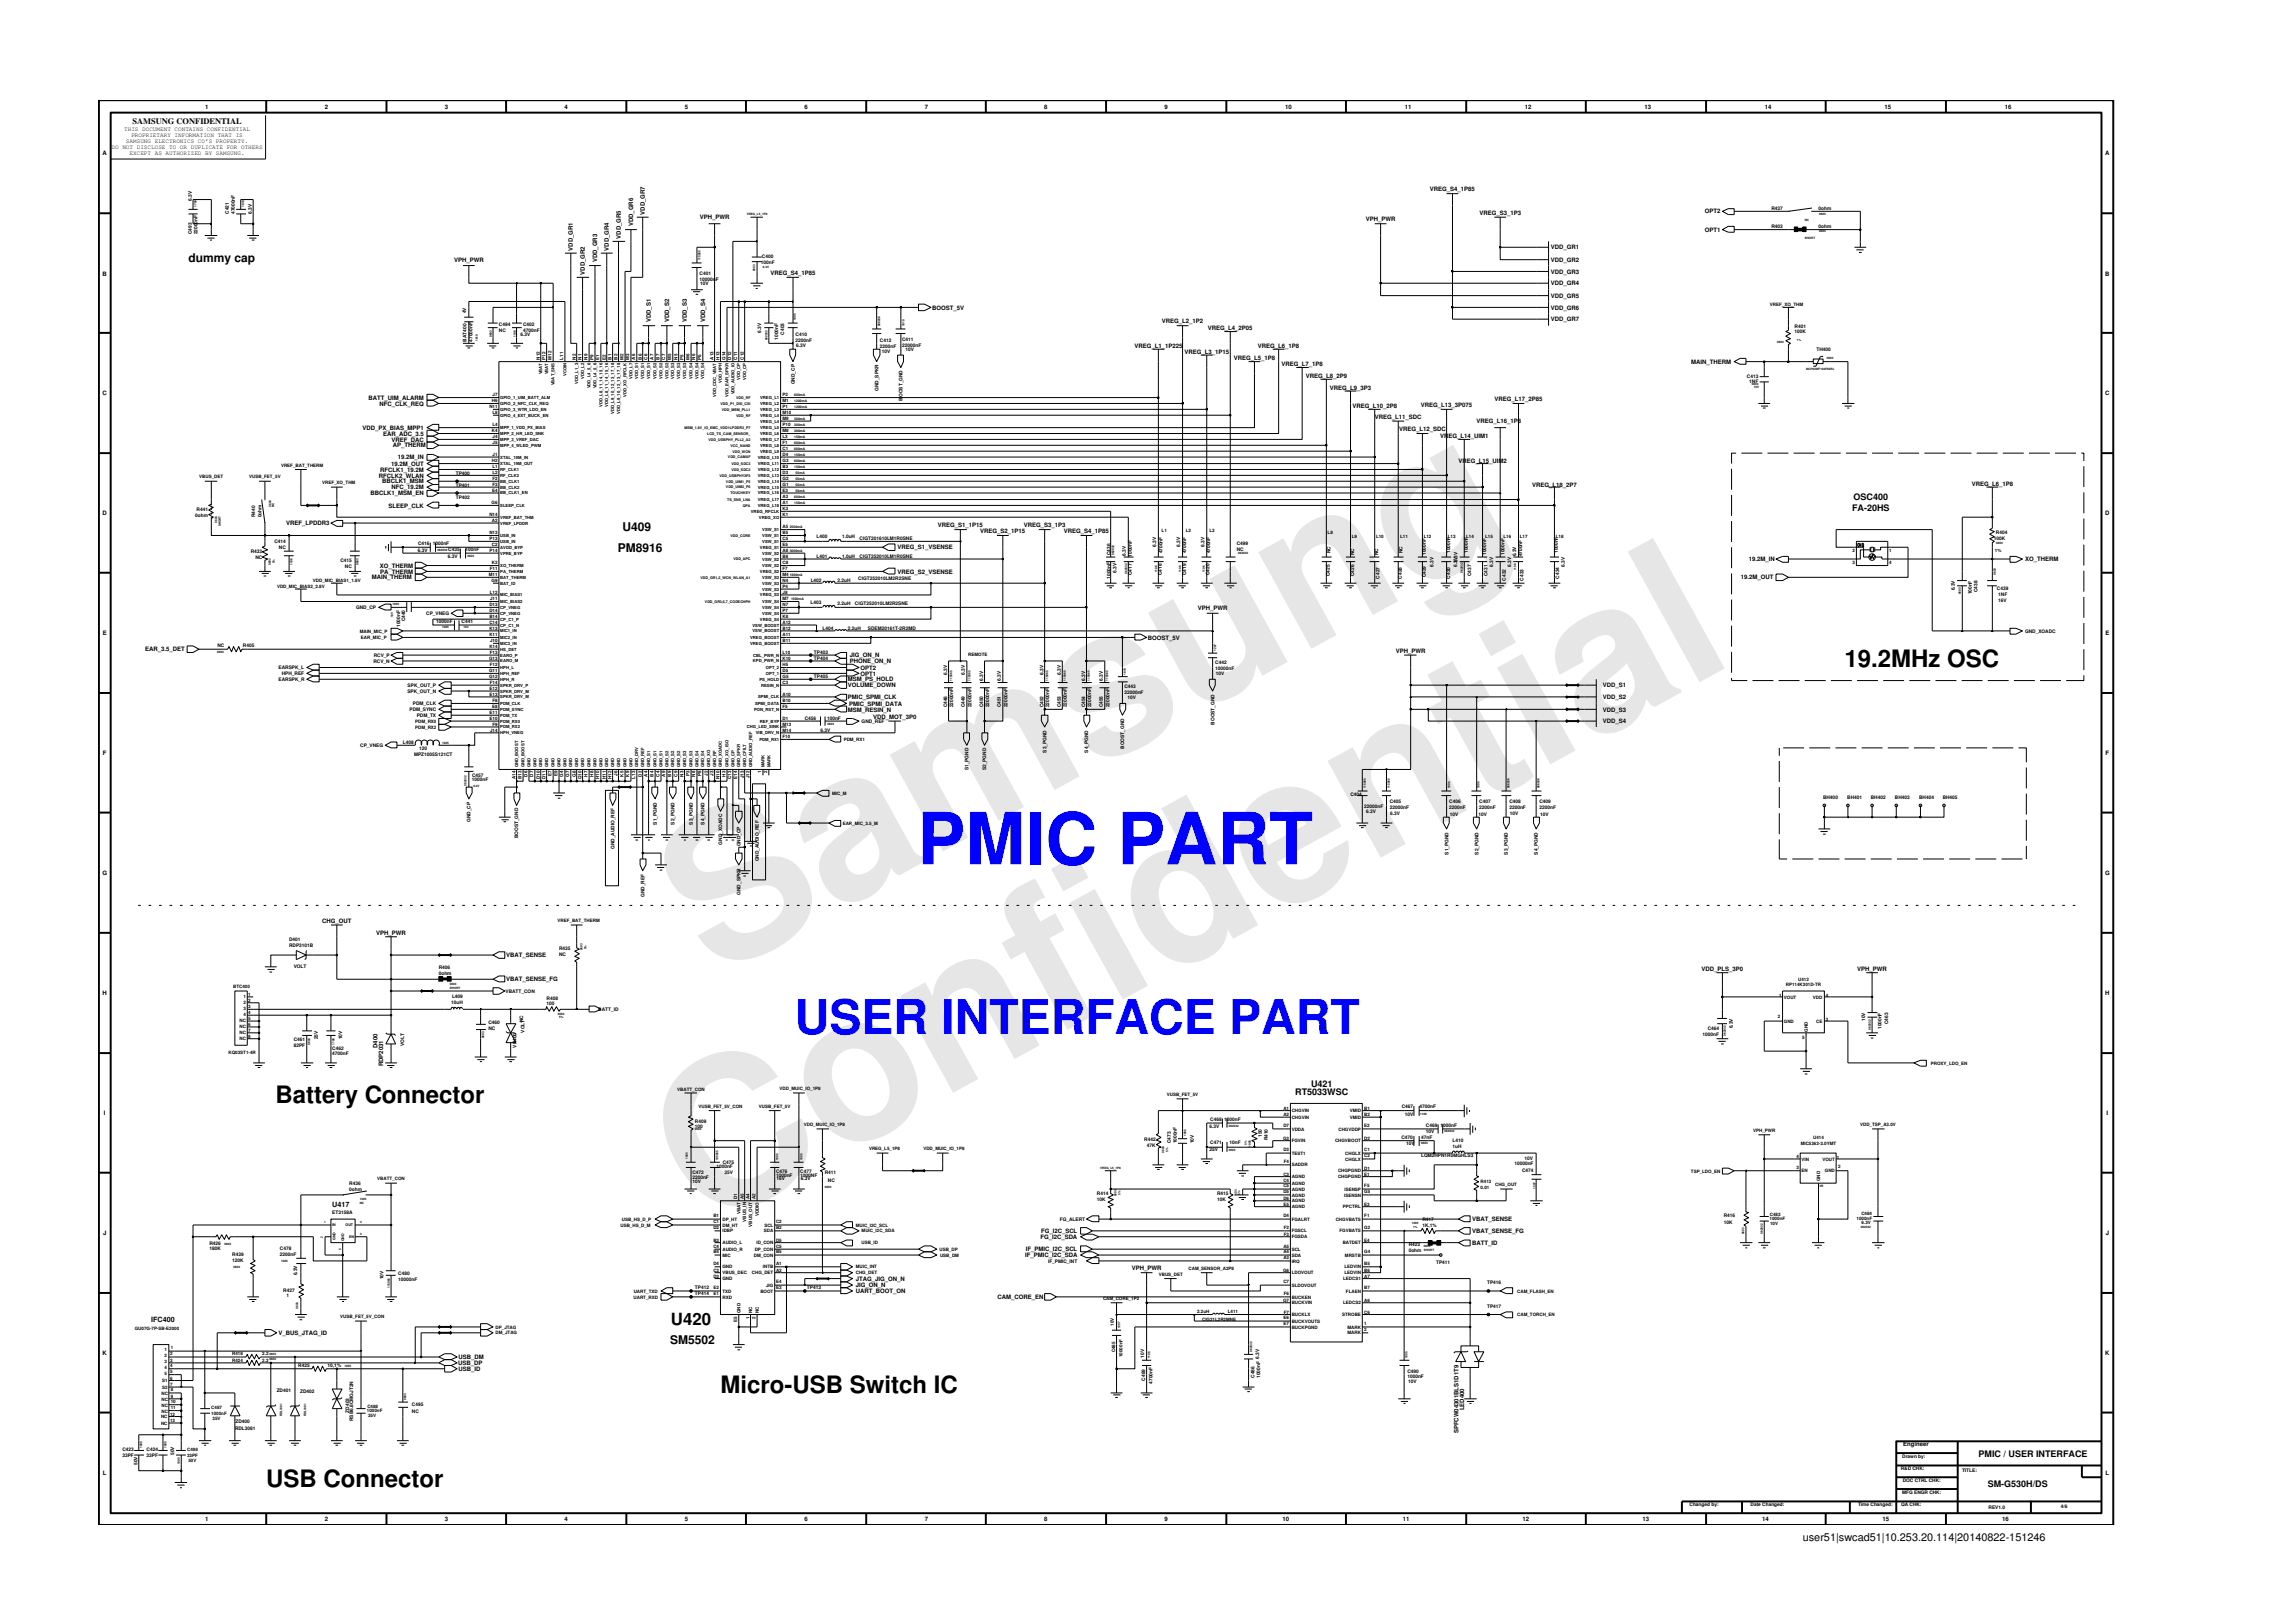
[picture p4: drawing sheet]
<svg xmlns="http://www.w3.org/2000/svg" width="297mm" height="210mm" viewBox="0 0 297 210" stroke-linecap="round" stroke-linejoin="round" font-family="sans-serif">
<defs><g id="words">
<g font-size="26.5" fill="#e6e6e6">
<text x="92.4" y="126.7" transform="rotate(-29 92.4 126.7)">Samsung</text>
<text x="91.1" y="159.4" transform="rotate(-29 91.1 159.4)">Confidential</text>
</g>
<text font-size="9.3" fill="#00f" x="118.8" y="112">PMIC PART</text>
<text font-size="6.2" fill="#00f" x="103" y="133.9">USER INTERFACE PART</text>
<g font-size="3.1">
<text x="238.9" y="86.4">19.2MHz OSC</text>
<text x="35.7" y="142.9">Battery Connector</text>
<text x="93.3" y="180.5">Micro-USB Switch IC</text>
<text x="34.5" y="192.6">USB Connector</text>
</g>
<text font-size="2.2" x="86.9" y="171.7">U420</text>
<g font-size="1.6">
<text x="24.4" y="34">dummy cap</text>
<text x="80" y="71.5">PM8916</text>
<text x="80.6" y="68.7">U409</text>
<text x="86.8" y="174.2">SM5502</text>
</g>
<text font-size="1.4" x="233.5" y="199.7">user51|swcad51|10.253.20.114|20140822-151246</text>
<g font-size="1.2">
<text x="240.1" y="64.7">OSC400</text>
<text x="239.9" y="66.2">FA-20HS</text>
<text x="167.8" y="141.8">RT5033WSC</text>
<text x="169.8" y="140.8">U421</text>
<text x="256.3" y="188.8">PMIC / USER INTERFACE</text>
<text x="257.5" y="192.6">SM-G530H/DS</text>
</g>
<text font-size="1.1" x="17.2" y="16.1">SAMSUNG CONFIDENTIAL</text>
<g font-size=".9">
<text x="43" y="156.3">U417</text>
<text x="19.6" y="171.3">IFC400</text>
</g>
<g font-size=".8">
<text x="16.1" y="17">THIS DOCUMENT CONTAINS CONFIDENTIAL</text>
<text x="17" y="17.8">PROPRIETARY INFORMATION THAT IS</text>
<text x="26.6" y="14.1">1</text>
<text x="42.1" y="14.1">2</text>
<text x="57.6" y="14.1">3</text>
<text x="73.1" y="14.1">4</text>
<text x="88.7" y="14.1">5</text>
<text x="104.2" y="14.1">6</text>
<text x="119.8" y="14.1">7</text>
<text x="135.3" y="14.1">8</text>
<text x="150.9" y="14.1">9</text>
<text x="166.5" y="14.1">10</text>
<text x="182" y="14.1">11</text>
<text x="197.5" y="14.1">12</text>
<text x="213" y="14.1">13</text>
<text x="228.6" y="14.1">14</text>
<text x="244.1" y="14.1">15</text>
<text x="259.7" y="14.1">16</text>
<text x="13.3" y="20.1">A</text>
<text x="14.5" y="19.3">DO NOT DISCLOSE TO OR DUPLICATE FOR OTHERS</text>
<text x="16.3" y="18.5">SAMSUNG ELECTRONICS CO’S PROPERTY.</text>
<text x="16.8" y="20.1">EXCEPT AS AUTHORIZED BY SAMSUNG.</text>
<text x="272.7" y="20.1">A</text>
<text x="82" y="29.3" transform="rotate(-90 82 29.3)">VDD_GR6</text>
<text x="83.5" y="27.8" transform="rotate(-90 83.5 27.8)">VDD_GR7</text>
<text x="90.6" y="28.4">VPH_PWR</text>
<text x="176.9" y="28.7">VPH_PWR</text>
<text x="185.2" y="24.8">VREG_S4_1P85</text>
<text x="191.6" y="27.9">VREG_S3_1P3</text>
<text x="220.8" y="27.7">OPT2</text>
<text x="13.3" y="35.7">B</text>
<text x="58.8" y="33.9">VPH_PWR</text>
<text x="74.2" y="32.5" transform="rotate(-90 74.2 32.5)">VDD_GR1</text>
<text x="75.7" y="35.6" transform="rotate(-90 75.7 35.6)">VDD_GR2</text>
<text x="77.4" y="34" transform="rotate(-90 77.4 34)">VDD_GR3</text>
<text x="78.9" y="32.5" transform="rotate(-90 78.9 32.5)">VDD_GR4</text>
<text x="80.4" y="30.9" transform="rotate(-90 80.4 30.9)">VDD_GR5</text>
<text x="99.8" y="35.6">VREG_S4_1P85</text>
<text x="200.9" y="35.4">VDD_GR3</text>
<text x="200.9" y="32.3">VDD_GR1</text>
<text x="200.9" y="33.9">VDD_GR2</text>
<text x="220.8" y="30">OPT1</text>
<text x="272.7" y="35.7">B</text>
<text x="84.3" y="41.8" transform="rotate(-90 84.3 41.8)">VDD_S1</text>
<text x="86.7" y="41.8" transform="rotate(-90 86.7 41.8)">VDD_S2</text>
<text x="89" y="41.8" transform="rotate(-90 89 41.8)">VDD_S3</text>
<text x="91.3" y="41.8" transform="rotate(-90 91.3 41.8)">VDD_S4</text>
<text x="120.8" y="40.1">BOOST_5V</text>
<text x="150.5" y="41.9">VREG_L2_1P2</text>
<text x="200.9" y="41.6">VDD_GR7</text>
<text x="200.9" y="40.1">VDD_GR6</text>
<text x="200.9" y="37">VDD_GR4</text>
<text x="200.9" y="38.6">VDD_GR5</text>
<text x="146.9" y="45.1">VREG_L1_1P225</text>
<text x="153.4" y="45.9">VREG_L3_1P15</text>
<text x="156.5" y="42.7">VREG_L4_2P05</text>
<text x="159.8" y="46.6">VREG_L5_1P8</text>
<text x="163" y="45.1">VREG_L6_1P8</text>
<text x="166" y="47.4">VREG_L7_1P8</text>
<text x="219.1" y="47.1">MAIN_THERM</text>
<text x="13.3" y="51.2">C</text>
<text x="47.7" y="51.8">BATT_UIM_ALARM</text>
<text x="49.2" y="52.5">NFC_CLK_REQ</text>
<text x="169.1" y="49">VREG_L8_2P9</text>
<text x="172.3" y="50.5">VREG_L9_3P3</text>
<text x="175.2" y="52.9">VREG_L10_2P8</text>
<text x="184.1" y="52.7">VREG_L13_3P075</text>
<text x="193.6" y="52">VREG_L17_2P85</text>
<text x="272.7" y="51.2">C</text>
<text x="46.9" y="55.7">VDD_PX_BIAS_MPP1</text>
<text x="49.6" y="56.4">EAR_ADC_3.5</text>
<text x="50.7" y="57.2">VREF_DAC</text>
<text x="50.9" y="58">AP_THERM</text>
<text x="51.5" y="59.5">19.2M_IN</text>
<text x="178.1" y="54.2">VREG_L11_SDC</text>
<text x="181.2" y="55.9">VREG_L12_SDC</text>
<text x="186.6" y="56.8">VREG_L14_UIM1</text>
<text x="188.9" y="59.9">VREG_L15_UIM2</text>
<text x="191.3" y="54.8">VREG_L16_1P8</text>
<text x="48" y="64.1">BBCLK1_MSM_EN</text>
<text x="49.1" y="61.9">RFCLK2_WLAN</text>
<text x="49.2" y="61.1">RFCLK1_19.2M</text>
<text x="49.5" y="62.6">BBCLK1_MSM</text>
<text x="50.3" y="65.8">SLEEP_CLK</text>
<text x="50.7" y="60.3">19.2M_OUT</text>
<text x="50.7" y="63.4">NFC_19.2M</text>
<text x="198.5" y="63">VREG_L18_2P7</text>
<text x="255.4" y="63">VREG_L6_1P8</text>
<text x="13.3" y="66.8">D</text>
<text x="37.1" y="68">VREF_LPDDR3</text>
<text x="116.3" y="71.2">VREG_S1_VSENSE</text>
<text x="121.5" y="68.3">VREG_S1_1P15</text>
<text x="127" y="69.1">VREG_S2_1P15</text>
<text x="132.6" y="68.3">VREG_S3_1P3</text>
<text x="137.8" y="69.1">VREG_S4_1P85</text>
<text x="272.7" y="66.8">D</text>
<text x="48.2" y="75.1">MAIN_THERM</text>
<text x="49.2" y="73.5">XO_THERM</text>
<text x="49.3" y="74.3">PA_THERM</text>
<text x="116.3" y="74.3">VREG_S2_VSENSE</text>
<text x="225.5" y="75.1">19.2M_OUT</text>
<text x="226.5" y="72.7">19.2M_IN</text>
<text x="262.3" y="72.7">XO_THERM</text>
<text x="13.3" y="82.3">E</text>
<text x="148.7" y="82.9">BOOST_5V</text>
<text x="155.2" y="79">VPH_PWR</text>
<text x="272.7" y="82.3">E</text>
<text x="18.8" y="84.4">EAR_3.5_DET</text>
<text x="109.8" y="88.3">MSM_PS_HOLD</text>
<text x="109.8" y="89">VOLUME_DOWN</text>
<text x="110.1" y="85.9">PHONE_ON_N</text>
<text x="110.1" y="85.1">JIG_ON_N</text>
<text x="111.4" y="86.8">OPT2</text>
<text x="111.4" y="87.5">OPT1</text>
<text x="180.8" y="84.6">VPH_PWR</text>
<text x="207.6" y="89">VDD_S1</text>
<text x="109.8" y="92.2">MSM_RESIN_N</text>
<text x="109.8" y="90.6">PMIC_SPMI_CLK</text>
<text x="110" y="91.4">PMIC_SPMI_DATA</text>
<text x="113.1" y="93.1">VDD_MOT_3P0</text>
<text x="207.6" y="92.2">VDD_S3</text>
<text x="207.6" y="93.7">VDD_S4</text>
<text x="207.6" y="90.6">VDD_S2</text>
<text x="13.3" y="97.8">F</text>
<text x="272.8" y="97.8">F</text>
<text x="13.3" y="113.3">G</text>
<text x="272.7" y="113.3">G</text>
<text x="41.7" y="119.5">CHG_OUT</text>
<text x="48.7" y="121.1">VPH_PWR</text>
<text x="65.6" y="124">VBAT_SENSE</text>
<text x="220.4" y="125.8">VDD_PLS_3P0</text>
<text x="240.6" y="125.8">VPH_PWR</text>
<text x="13.3" y="128.9">H</text>
<text x="65.6" y="127.1">VBAT_SENSE_FG</text>
<text x="272.7" y="128.9">H</text>
<text x="48.9" y="135.7" transform="rotate(-90 48.9 135.7)">D400</text>
<text x="49.6" y="138.1" transform="rotate(-90 49.6 138.1)">RDP2031</text>
<text x="13.5" y="144.4">I</text>
<text x="272.9" y="144.4">I</text>
<text x="13.4" y="160">J</text>
<text x="134.8" y="160.5">FG_I2C_SDA</text>
<text x="134.9" y="159.7">FG_I2C_SCL</text>
<text x="190.7" y="161.3">BATT_ID</text>
<text x="190.7" y="158.2">VBAT_SENSE</text>
<text x="190.7" y="159.7">VBAT_SENSE_FG</text>
<text x="272.8" y="160">J</text>
<text x="110.9" y="167.5">UART_BOOT_ON</text>
<text x="110.9" y="166.8">JIG_ON_N</text>
<text x="110.9" y="165.9">JTAG_JIG_ON_N</text>
<text x="132.8" y="162.9">IF_PMIC_I2C_SDA</text>
<text x="132.9" y="162.1">IF_PMIC_I2C_SCL</text>
<text x="146.6" y="164.6">VPH_PWR</text>
<text x="36.1" y="172.9">V_BUS_JTAG_ID</text>
<text x="129.2" y="168.3">CAM_CORE_EN</text>
<text x="13.3" y="175.5">K</text>
<text x="59.4" y="176.8">USB_DP</text>
<text x="59.4" y="177.6">USB_ID</text>
<text x="59.4" y="176.1">USB_DM</text>
<text x="272.7" y="175.5">K</text>
<text x="188.9" y="185.7" transform="rotate(-90 188.9 185.7)">SPFCW04301BLS1D1T9</text>
<text x="189.7" y="182.7" transform="rotate(-90 189.7 182.7)">LED400</text>
<text x="13.3" y="191.1">L</text>
<text x="246.5" y="187.3">Engineer</text>
<text x="272.8" y="191.1">L</text>
<text x="26.6" y="197.1">1</text>
<text x="42.1" y="197.1">2</text>
<text x="57.6" y="197.1">3</text>
<text x="73.1" y="197.1">4</text>
<text x="88.7" y="197.1">5</text>
<text x="104.2" y="197.1">6</text>
<text x="119.8" y="197.1">7</text>
<text x="135.3" y="197.1">8</text>
<text x="150.9" y="197.1">9</text>
<text x="166.1" y="197.1">10</text>
<text x="181.7" y="197.1">11</text>
<text x="197.2" y="197.1">12</text>
<text x="212.8" y="197.1">13</text>
<text x="228.3" y="197.1">14</text>
<text x="243.9" y="197.1">15</text>
<text x="259.4" y="197.1">16</text>
</g>
<g font-size=".6">
<text x="24.8" y="26" transform="rotate(-90 24.8 26)">6.3V</text>
<text x="29.7" y="27.7" transform="rotate(-90 29.7 27.7)">C421</text>
<text x="30.4" y="27.7" transform="rotate(-90 30.4 27.7)">47000nF</text>
<text x="32.6" y="27.7" transform="rotate(-90 32.6 27.7)">6.3V</text>
<text x="229.5" y="27.2">R437</text>
<text x="229.5" y="29.5">R403</text>
<text x="235.6" y="29.5">0ohm</text>
<text x="235.6" y="27.2">0ohm</text>
<text x="24.8" y="30.3" transform="rotate(-90 24.8 30.3)">C493</text>
<text x="25.6" y="30.3" transform="rotate(-90 25.6 30.3)">22000nF</text>
<text x="90.6" y="35.6">C401</text>
<text x="98.6" y="34.2">100nF</text>
<text x="98.7" y="33.4">C400</text>
<text x="60.4" y="40.6" transform="rotate(-90 60.4 40.6)">4V</text>
<text x="90.6" y="36.4">10000nF</text>
<text x="90.7" y="37">10V</text>
<text x="229.3" y="39.6">VREF_XO_THM</text>
<text x="60.4" y="44.3" transform="rotate(-90 60.4 44.3)">BAT400</text>
<text x="61.2" y="44.3" transform="rotate(-90 61.2 44.3)">47000nF</text>
<text x="64.6" y="42.2">C494</text>
<text x="64.6" y="43">NC</text>
<text x="67.4" y="43.6">6.3V</text>
<text x="67.8" y="43">4700nF</text>
<text x="67.8" y="42.2">C402</text>
<text x="69.9" y="46.6" transform="rotate(-90 69.9 46.6)">N12</text>
<text x="70.7" y="46.6" transform="rotate(-90 70.7 46.6)">P12</text>
<text x="71.4" y="46.6" transform="rotate(-90 71.4 46.6)">M12</text>
<text x="73" y="46.6" transform="rotate(-90 73 46.6)">L11</text>
<text x="74.6" y="46.6" transform="rotate(-90 74.6 46.6)">N2</text>
<text x="75.3" y="46.6" transform="rotate(-90 75.3 46.6)">N1</text>
<text x="76.1" y="46.6" transform="rotate(-90 76.1 46.6)">N9</text>
<text x="76.9" y="46.6" transform="rotate(-90 76.9 46.6)">P9</text>
<text x="77.6" y="46.6" transform="rotate(-90 77.6 46.6)">E1</text>
<text x="78.5" y="46.6" transform="rotate(-90 78.5 46.6)">E2</text>
<text x="79.2" y="46.6" transform="rotate(-90 79.2 46.6)">B1</text>
<text x="80" y="46.6" transform="rotate(-90 80 46.6)">B2</text>
<text x="80.8" y="46.6" transform="rotate(-90 80.8 46.6)">M2</text>
<text x="81.5" y="46.6" transform="rotate(-90 81.5 46.6)">M3</text>
<text x="82.3" y="46.6" transform="rotate(-90 82.3 46.6)">A6</text>
<text x="83.1" y="46.6" transform="rotate(-90 83.1 46.6)">B6</text>
<text x="83.9" y="46.6" transform="rotate(-90 83.9 46.6)">C6</text>
<text x="84.7" y="46.6" transform="rotate(-90 84.7 46.6)">A7</text>
<text x="85.4" y="46.6" transform="rotate(-90 85.4 46.6)">B7</text>
<text x="86.2" y="46.6" transform="rotate(-90 86.2 46.6)">C7</text>
<text x="86.9" y="46.6" transform="rotate(-90 86.9 46.6)">M5</text>
<text x="87.8" y="46.6" transform="rotate(-90 87.8 46.6)">N5</text>
<text x="88.5" y="46.6" transform="rotate(-90 88.5 46.6)">P5</text>
<text x="89.3" y="46.6" transform="rotate(-90 89.3 46.6)">M6</text>
<text x="90.1" y="46.6" transform="rotate(-90 90.1 46.6)">N6</text>
<text x="90.8" y="46.6" transform="rotate(-90 90.8 46.6)">P6</text>
<text x="92.4" y="46.6" transform="rotate(-90 92.4 46.6)">A13</text>
<text x="93.2" y="46.6" transform="rotate(-90 93.2 46.6)">H13</text>
<text x="94" y="46.6" transform="rotate(-90 94 46.6)">G14</text>
<text x="94.7" y="46.6" transform="rotate(-90 94.7 46.6)">D12</text>
<text x="95.5" y="46.6" transform="rotate(-90 95.5 46.6)">C11</text>
<text x="96.3" y="46.6" transform="rotate(-90 96.3 46.6)">C12</text>
<text x="98.6" y="43.1" transform="rotate(-90 98.6 43.1)">6.3V</text>
<text x="100.8" y="44" transform="rotate(-90 100.8 44)">1000nF</text>
<text x="101.6" y="43.3" transform="rotate(-90 101.6 43.3)">C403</text>
<text x="103.1" y="44.3">2200nF</text>
<text x="103.1" y="43.5">C410</text>
<text x="103.1" y="44.9">6.3V</text>
<text x="114" y="45.1">2200nF</text>
<text x="114" y="44.3">C412</text>
<text x="114.2" y="45.7">10V</text>
<text x="116.9" y="44.9">22000nF</text>
<text x="116.9" y="44.1">C411</text>
<text x="117.3" y="45.5">10V</text>
<text x="232.5" y="42.5">R401</text>
<text x="232.5" y="43.1">100K</text>
<text x="235.3" y="45.5">TH400</text>
<text x="63.4" y="52.8">N11</text>
<text x="63.7" y="52.1">H6</text>
<text x="63.8" y="53.7">L8</text>
<text x="63.8" y="51.3">J7</text>
<text x="101.4" y="52.8">P1</text>
<text x="101.4" y="51.3">P2</text>
<text x="101.4" y="52.1">M1</text>
<text x="101.4" y="53.7">M10</text>
<text x="103" y="49.8" transform="rotate(-90 103 49.8)">GND_CP</text>
<text x="113.8" y="50.6" transform="rotate(-90 113.8 50.6)">GND_SPKR</text>
<text x="116.9" y="51.9" transform="rotate(-90 116.9 51.9)">BOOST_GND</text>
<text x="226.3" y="49">C413</text>
<text x="226.6" y="49.6">1NF</text>
<text x="63.7" y="56">K4</text>
<text x="63.7" y="59.8">H2</text>
<text x="63.8" y="55.2">L4</text>
<text x="63.8" y="56.7">J4</text>
<text x="63.8" y="57.5">J5</text>
<text x="63.8" y="59.1">J1</text>
<text x="101.4" y="55.2">P10</text>
<text x="101.4" y="56">M8</text>
<text x="101.4" y="54.4">M9</text>
<text x="101.4" y="56.7">L3</text>
<text x="101.4" y="59.8">G3</text>
<text x="101.4" y="57.5">F1</text>
<text x="101.4" y="59.1">D4</text>
<text x="101.4" y="58.3">C1</text>
<text x="25.8" y="62">VBUS_DET</text>
<text x="32.3" y="62">VUSB_FET_5V</text>
<text x="36.4" y="60.4">VREF_BAT_THERM</text>
<text x="41.7" y="62.7">VREF_XO_THM</text>
<text x="59" y="63.1">TP401</text>
<text x="59" y="64.6">TP402</text>
<text x="59" y="61.5">TP400</text>
<text x="63.7" y="65.3">G6</text>
<text x="63.7" y="63.7">E4</text>
<text x="63.8" y="61.4">L2</text>
<text x="63.8" y="60.6">L1</text>
<text x="63.8" y="62.2">F2</text>
<text x="63.8" y="63">F3</text>
<text x="101.4" y="62.2">G2</text>
<text x="101.4" y="63">G1</text>
<text x="101.4" y="63.7">E3</text>
<text x="101.4" y="61.4">D3</text>
<text x="101.4" y="60.6">B3</text>
<text x="101.4" y="64.5">A3</text>
<text x="101.4" y="65.3">A1</text>
<text x="25.3" y="67">0ohm</text>
<text x="25.5" y="66.2">R441</text>
<text x="32.5" y="71.7">R433</text>
<text x="33" y="67" transform="rotate(-90 33 67)">R440</text>
<text x="33.9" y="67" transform="rotate(-90 33.9 67)">0ohm</text>
<text x="35.5" y="70.3">C414</text>
<text x="36.1" y="71.1">NC</text>
<text x="54.1" y="71.5">6.3V</text>
<text x="54.2" y="70.6">C416</text>
<text x="56.1" y="70.6">1000nF</text>
<text x="58.1" y="71.4">C435</text>
<text x="60.3" y="71.4">100nF</text>
<text x="63.4" y="66.9">N14</text>
<text x="63.4" y="69.2">N13</text>
<text x="63.4" y="69.9">P13</text>
<text x="63.4" y="71.5">P14</text>
<text x="63.7" y="70.7">C2</text>
<text x="63.7" y="67.6">A2</text>
<text x="101.4" y="66.9">K1</text>
<text x="101.4" y="66">K3</text>
<text x="101.4" y="70.7">E5</text>
<text x="101.4" y="69.9">C5</text>
<text x="101.4" y="69.2">B5</text>
<text x="101.4" y="71.5">A8</text>
<text x="101.4" y="68.4">A5</text>
<text x="105.8" y="69.7">L400</text>
<text x="109.1" y="69.7">1.0uH</text>
<text x="111.4" y="69.9">CIGT201610LM1R0SNE</text>
<text x="143.9" y="71.9" transform="rotate(-90 143.9 71.9)">C436</text>
<text x="149.8" y="70.8" transform="rotate(-90 149.8 70.8)">6.3V</text>
<text x="150.5" y="68.9">L1</text>
<text x="150.6" y="71.7" transform="rotate(-90 150.6 71.7)">4700nF</text>
<text x="152.9" y="70.8" transform="rotate(-90 152.9 70.8)">6.3V</text>
<text x="153.6" y="68.9">L2</text>
<text x="153.6" y="71.7" transform="rotate(-90 153.6 71.7)">4700nF</text>
<text x="156" y="70.8" transform="rotate(-90 156 70.8)">6.3V</text>
<text x="156.7" y="68.9">L3</text>
<text x="156.8" y="71.7" transform="rotate(-90 156.8 71.7)">4700nF</text>
<text x="160.2" y="71.3">NC</text>
<text x="160.2" y="70.6">C499</text>
<text x="172" y="69.1">L8</text>
<text x="172.4" y="71.7" transform="rotate(-90 172.4 71.7)">NC</text>
<text x="175.1" y="69.7">L9</text>
<text x="175.4" y="71.9" transform="rotate(-90 175.4 71.9)">NC</text>
<text x="178.3" y="69.7">L10</text>
<text x="178.5" y="71.9" transform="rotate(-90 178.5 71.9)">NC</text>
<text x="181.4" y="69.7">L11</text>
<text x="181.7" y="71.7" transform="rotate(-90 181.7 71.7)">NC</text>
<text x="184.4" y="69.7">L12</text>
<text x="184.7" y="71.9" transform="rotate(-90 184.7 71.9)">1000nF</text>
<text x="187.6" y="69.7">L13</text>
<text x="187.9" y="71.7" transform="rotate(-90 187.9 71.7)">1000nF</text>
<text x="189.9" y="69.7">L14</text>
<text x="190.1" y="71.7" transform="rotate(-90 190.1 71.7)">1000nF</text>
<text x="192.4" y="69.7">L15</text>
<text x="192.5" y="71.9" transform="rotate(-90 192.5 71.9)">1000nF</text>
<text x="194.8" y="69.7">L16</text>
<text x="194.9" y="71.9" transform="rotate(-90 194.9 71.9)">1000nF</text>
<text x="196.9" y="69.7">L17</text>
<text x="201.5" y="69.7">L18</text>
<text x="201.8" y="71.7" transform="rotate(-90 201.8 71.7)">1000nF</text>
<text x="240" y="71.5">2</text>
<text x="244.7" y="71.5">1</text>
<text x="258.3" y="70">100K</text>
<text x="258.4" y="71.5">1%</text>
<text x="258.6" y="69.1">R404</text>
<text x="33.1" y="72.4">NC</text>
<text x="35.9" y="76.2">VDD_MIC_BIAS2_2.8V</text>
<text x="40.5" y="75.4">VDD_MIC_BIAS1_1.8V</text>
<text x="44.1" y="72.8">C415</text>
<text x="44.7" y="73.6">NC</text>
<text x="58" y="72.2">6.3V</text>
<text x="63.3" y="74.6">M11</text>
<text x="63.5" y="76.9">L12</text>
<text x="63.5" y="73.8">F11</text>
<text x="63.5" y="77.7">J11</text>
<text x="63.7" y="75.4">G9</text>
<text x="63.7" y="73.1">K2</text>
<text x="101.4" y="76.2">P4</text>
<text x="101.4" y="75.4">N4</text>
<text x="101.4" y="77.7">M7</text>
<text x="101.4" y="74.6">M4</text>
<text x="101.4" y="76.9">J8</text>
<text x="101.4" y="73.8">F7</text>
<text x="101.4" y="73.1">C8</text>
<text x="101.4" y="72.3">B8</text>
<text x="105" y="75.4">L402</text>
<text x="105.8" y="72.2">L401</text>
<text x="108.5" y="75.4">2.2uH</text>
<text x="109.1" y="72.2">1.0uH</text>
<text x="111.2" y="75.2">CIGT252010LM2R2SNE</text>
<text x="111.4" y="72.3">CIGT252010LM1R0SNE</text>
<text x="143.9" y="75" transform="rotate(-90 143.9 75)">1000nF</text>
<text x="144.6" y="74.2" transform="rotate(-90 144.6 74.2)">6.3V</text>
<text x="145.9" y="72" transform="rotate(-90 145.9 72)">6.3V</text>
<text x="146.6" y="74.5" transform="rotate(-90 146.6 74.5)">C417</text>
<text x="146.6" y="72.1" transform="rotate(-90 146.6 72.1)">1000nF</text>
<text x="150.5" y="74.5" transform="rotate(-90 150.5 74.5)">C418</text>
<text x="153.6" y="74.5" transform="rotate(-90 153.6 74.5)">C419</text>
<text x="156.7" y="74.5" transform="rotate(-90 156.7 74.5)">C420</text>
<text x="172.3" y="74.6" transform="rotate(-90 172.3 74.6)">C425</text>
<text x="175.4" y="74.6" transform="rotate(-90 175.4 74.6)">C426</text>
<text x="178.7" y="75" transform="rotate(-90 178.7 75)">C427</text>
<text x="181.6" y="75" transform="rotate(-90 181.6 75)">C428</text>
<text x="184.7" y="74.8" transform="rotate(-90 184.7 74.8)">C429</text>
<text x="185.7" y="73.4" transform="rotate(-90 185.7 73.4)">6.3V</text>
<text x="187.9" y="75" transform="rotate(-90 187.9 75)">C430</text>
<text x="188.8" y="73.4" transform="rotate(-90 188.8 73.4)">6.3V</text>
<text x="188.8" y="72.8" transform="rotate(-90 188.8 72.8)">6.3V</text>
<text x="190.6" y="74.6" transform="rotate(-90 190.6 74.6)">C437</text>
<text x="192.7" y="74.6" transform="rotate(-90 192.7 74.6)">C431</text>
<text x="193.4" y="73.4" transform="rotate(-90 193.4 73.4)">6.3V</text>
<text x="195.1" y="75.2" transform="rotate(-90 195.1 75.2)">C432</text>
<text x="195.8" y="73.4" transform="rotate(-90 195.8 73.4)">6.3V</text>
<text x="196.4" y="72.1" transform="rotate(-90 196.4 72.1)">6.3V</text>
<text x="197.2" y="72.1" transform="rotate(-90 197.2 72.1)">4700nF</text>
<text x="197.3" y="75.2" transform="rotate(-90 197.3 75.2)">C433</text>
<text x="202" y="75" transform="rotate(-90 202 75)">C434</text>
<text x="202.7" y="73.4" transform="rotate(-90 202.7 73.4)">6.3V</text>
<text x="240" y="73">3</text>
<text x="244.7" y="73">4</text>
<text x="253.2" y="76.5" transform="rotate(-90 253.2 76.5)">6.3V</text>
<text x="255.4" y="77" transform="rotate(-90 255.4 77)">100nF</text>
<text x="256.2" y="76.7" transform="rotate(-90 256.2 76.7)">C438</text>
<text x="258.7" y="76.4">C439</text>
<text x="258.9" y="78">16V</text>
<text x="258.9" y="77.2">1NF</text>
<text x="28.2" y="83.8">NC</text>
<text x="31.5" y="83.8">R405</text>
<text x="46.1" y="78.9">GND_CP</text>
<text x="46.6" y="81.9">MAIN_MIC_P</text>
<text x="46.8" y="82.8">EAR_MIC_P</text>
<text x="51.8" y="81.2" transform="rotate(-90 51.8 81.2)">1000nF</text>
<text x="52.5" y="80.5" transform="rotate(-90 52.5 80.5)">C440</text>
<text x="55.2" y="79.7">CP_VNEG</text>
<text x="56.5" y="80.7">1000nF</text>
<text x="59.8" y="80.7">C441</text>
<text x="63.4" y="82.4">K11</text>
<text x="63.4" y="81.6">K13</text>
<text x="63.4" y="83.9">K14</text>
<text x="63.4" y="78.5">D13</text>
<text x="63.4" y="79.2">D14</text>
<text x="63.4" y="80.8">C14</text>
<text x="63.4" y="80.1">B14</text>
<text x="63.5" y="83.1">J10</text>
<text x="101.4" y="79.2">P7</text>
<text x="101.4" y="78.5">N7</text>
<text x="101.4" y="80.1">K8</text>
<text x="101.4" y="83.1">B11</text>
<text x="101.4" y="81.6">B12</text>
<text x="101.4" y="82.4">A11</text>
<text x="101.4" y="80.8">A12</text>
<text x="105" y="78.3">L403</text>
<text x="106.5" y="81.6">L404</text>
<text x="108.5" y="78.4">2.2uH</text>
<text x="109.8" y="81.6">2.2uH</text>
<text x="110.8" y="78.3">CIGT252010LM2R2SNE</text>
<text x="112.4" y="81.6">SDEM20161T-2R2MD</text>
<text x="262.3" y="82">GND_XOADC</text>
<text x="36.1" y="88.2">EARSPK_R</text>
<text x="36.1" y="86.7">EARSPK_L</text>
<text x="36.5" y="87.5">HPH_REF</text>
<text x="48.4" y="85.9">RCV_N</text>
<text x="48.4" y="85.1">RCV_P</text>
<text x="52.8" y="89.8">SPK_OUT_N</text>
<text x="52.8" y="89">SPK_OUT_P</text>
<text x="63.4" y="85.5">G13</text>
<text x="63.4" y="87">G11</text>
<text x="63.4" y="87.8">G12</text>
<text x="63.4" y="89.4">E12</text>
<text x="63.5" y="86.3">F12</text>
<text x="63.5" y="84.7">F13</text>
<text x="63.5" y="88.5">F14</text>
<text x="101.4" y="84.7">L10</text>
<text x="101.4" y="85.5">K10</text>
<text x="101.4" y="86.3">H5</text>
<text x="101.4" y="87.8">G5</text>
<text x="101.4" y="87">D5</text>
<text x="101.4" y="88.5">C3</text>
<text x="105.4" y="84.8">TP403</text>
<text x="105.4" y="87.8">TP405</text>
<text x="105.4" y="85.5">TP404</text>
<text x="122.7" y="87.4" transform="rotate(-90 122.7 87.4)">6.3V</text>
<text x="125" y="87.4" transform="rotate(-90 125 87.4)">6.3V</text>
<text x="125.4" y="85">REMOTE</text>
<text x="127.4" y="88.2" transform="rotate(-90 127.4 88.2)">6.3V</text>
<text x="129.7" y="88.2" transform="rotate(-90 129.7 88.2)">6.3V</text>
<text x="135.2" y="87.4" transform="rotate(-90 135.2 87.4)">6.3V</text>
<text x="137.4" y="87.4" transform="rotate(-90 137.4 87.4)">6.3V</text>
<text x="140.6" y="88.2" transform="rotate(-90 140.6 88.2)">6.3V</text>
<text x="142.9" y="88.2" transform="rotate(-90 142.9 88.2)">6.3V</text>
<text x="145.7" y="89.2">C443</text>
<text x="145.7" y="89.9">22000nF</text>
<text x="157.4" y="86">C442</text>
<text x="157.4" y="86.8">10000nF</text>
<text x="157.5" y="87.4">10V</text>
<text x="53" y="92.1">PDM_SYNC</text>
<text x="53.5" y="91.4">PDM_CLK</text>
<text x="53.8" y="94.4">PDM_RX2</text>
<text x="53.8" y="93.6">PDM_RX0</text>
<text x="54" y="92.9">PDM_TX</text>
<text x="63.4" y="93.3">E10</text>
<text x="63.4" y="92.4">E11</text>
<text x="63.4" y="90.2">E13</text>
<text x="63.5" y="94.8">J14</text>
<text x="63.7" y="91.7">E8</text>
<text x="63.8" y="90.9">F8</text>
<text x="63.8" y="94.1">F9</text>
<text x="101.4" y="94.1">M13</text>
<text x="101.4" y="94.8">M14</text>
<text x="101.4" y="91.7">F5</text>
<text x="101.4" y="95.6">F10</text>
<text x="101.4" y="93.3">D1</text>
<text x="101.4" y="90.9">B10</text>
<text x="101.4" y="90.2">A10</text>
<text x="104.3" y="93.2">C456</text>
<text x="106.3" y="94.9">6.3V</text>
<text x="107.1" y="93.2">100nF</text>
<text x="109.3" y="96">PDM_RX1</text>
<text x="111.6" y="93.6">GND_REF</text>
<text x="122.7" y="91.6" transform="rotate(-90 122.7 91.6)">C448</text>
<text x="123.5" y="91.6" transform="rotate(-90 123.5 91.6)">22000nF</text>
<text x="125" y="91.6" transform="rotate(-90 125 91.6)">C449</text>
<text x="125.8" y="91.6" transform="rotate(-90 125.8 91.6)">22000nF</text>
<text x="127.4" y="91.6" transform="rotate(-90 127.4 91.6)">C450</text>
<text x="128.1" y="91.6" transform="rotate(-90 128.1 91.6)">22000nF</text>
<text x="129.7" y="91.6" transform="rotate(-90 129.7 91.6)">C451</text>
<text x="130.5" y="91.6" transform="rotate(-90 130.5 91.6)">22000nF</text>
<text x="135.2" y="91.6" transform="rotate(-90 135.2 91.6)">C452</text>
<text x="135.9" y="91.6" transform="rotate(-90 135.9 91.6)">22000nF</text>
<text x="137.4" y="91.6" transform="rotate(-90 137.4 91.6)">C453</text>
<text x="138.2" y="91.6" transform="rotate(-90 138.2 91.6)">22000nF</text>
<text x="140.6" y="91.6" transform="rotate(-90 140.6 91.6)">C454</text>
<text x="141.3" y="91.6" transform="rotate(-90 141.3 91.6)">22000nF</text>
<text x="142.9" y="91.6" transform="rotate(-90 142.9 91.6)">C455</text>
<text x="143.7" y="91.6" transform="rotate(-90 143.7 91.6)">22000nF</text>
<text x="146.1" y="90.6">10V</text>
<text x="157.3" y="93.9" transform="rotate(-90 157.3 93.9)">BOOST_GND</text>
<text x="46.7" y="96.8">CP_VNEG</text>
<text x="52.2" y="96.4">L408</text>
<text x="53.6" y="98">MPZ1005S121CT</text>
<text x="54.3" y="97.1">120</text>
<text x="61.1" y="101.2">1000nF</text>
<text x="61.2" y="100.6">C457</text>
<text x="66.8" y="100.9" transform="rotate(-90 66.8 100.9)">A14</text>
<text x="67.5" y="100.9" transform="rotate(-90 67.5 100.9)">B13</text>
<text x="68.3" y="100.6" transform="rotate(-90 68.3 100.6)">D6</text>
<text x="69.1" y="100.6" transform="rotate(-90 69.1 100.6)">D7</text>
<text x="69.9" y="100.9" transform="rotate(-90 69.9 100.9)">D10</text>
<text x="70.7" y="100.9" transform="rotate(-90 70.7 100.9)">D11</text>
<text x="71.4" y="100.6" transform="rotate(-90 71.4 100.6)">E7</text>
<text x="72.2" y="100.6" transform="rotate(-90 72.2 100.6)">E9</text>
<text x="73" y="100.6" transform="rotate(-90 73 100.6)">G4</text>
<text x="73.7" y="100.6" transform="rotate(-90 73.7 100.6)">G7</text>
<text x="74.6" y="100.6" transform="rotate(-90 74.6 100.6)">G8</text>
<text x="75.3" y="101" transform="rotate(-90 75.3 101)">G10</text>
<text x="76.1" y="100.6" transform="rotate(-90 76.1 100.6)">H7</text>
<text x="76.9" y="100.6" transform="rotate(-90 76.9 100.6)">H8</text>
<text x="77.6" y="100.9" transform="rotate(-90 77.6 100.9)">H10</text>
<text x="78.5" y="100.9" transform="rotate(-90 78.5 100.9)">H11</text>
<text x="79.2" y="100.9" transform="rotate(-90 79.2 100.9)">H12</text>
<text x="80" y="100.5" transform="rotate(-90 80 100.5)">J6</text>
<text x="80.8" y="100.6" transform="rotate(-90 80.8 100.6)">K5</text>
<text x="81.5" y="100.6" transform="rotate(-90 81.5 100.6)">K9</text>
<text x="82.3" y="100.9" transform="rotate(-90 82.3 100.9)">L13</text>
<text x="83.1" y="100.6" transform="rotate(-90 83.1 100.6)">D2</text>
<text x="83.9" y="100.6" transform="rotate(-90 83.9 100.6)">A4</text>
<text x="84.7" y="100.6" transform="rotate(-90 84.7 100.6)">B4</text>
<text x="85.4" y="100.6" transform="rotate(-90 85.4 100.6)">C4</text>
<text x="86.2" y="100.6" transform="rotate(-90 86.2 100.6)">A9</text>
<text x="86.9" y="100.6" transform="rotate(-90 86.9 100.6)">B9</text>
<text x="87.8" y="100.6" transform="rotate(-90 87.8 100.6)">C9</text>
<text x="88.5" y="100.6" transform="rotate(-90 88.5 100.6)">N3</text>
<text x="89.3" y="100.6" transform="rotate(-90 89.3 100.6)">P3</text>
<text x="90.1" y="100.6" transform="rotate(-90 90.1 100.6)">N8</text>
<text x="90.8" y="100.6" transform="rotate(-90 90.8 100.6)">P8</text>
<text x="91.7" y="100.5" transform="rotate(-90 91.7 100.5)">J2</text>
<text x="92.4" y="100.5" transform="rotate(-90 92.4 100.5)">J3</text>
<text x="93.2" y="100.9" transform="rotate(-90 93.2 100.9)">N10</text>
<text x="94" y="100.6" transform="rotate(-90 94 100.6)">H3</text>
<text x="94.7" y="100.9" transform="rotate(-90 94.7 100.9)">C13</text>
<text x="95.5" y="100.9" transform="rotate(-90 95.5 100.9)">E14</text>
<text x="96.3" y="100.8" transform="rotate(-90 96.3 100.8)">J13</text>
<text x="97.1" y="100.8" transform="rotate(-90 97.1 100.8)">J12</text>
<text x="98.6" y="100.2" transform="rotate(-90 98.6 100.2)">1</text>
<text x="99.4" y="100.2" transform="rotate(-90 99.4 100.2)">2</text>
<text x="125.5" y="99.8" transform="rotate(-90 125.5 99.8)">S1_PGND</text>
<text x="127.8" y="99.8" transform="rotate(-90 127.8 99.8)">S2_PGND</text>
<text x="135.6" y="97.5" transform="rotate(-90 135.6 97.5)">S3_PGND</text>
<text x="141" y="97.5" transform="rotate(-90 141 97.5)">S4_PGND</text>
<text x="145.6" y="97" transform="rotate(-90 145.6 97)">BOOST_GND</text>
<text x="61" y="106.5" transform="rotate(-90 61 106.5)">GND_CP</text>
<text x="85.1" y="106.8" transform="rotate(-90 85.1 106.8)">S1_PGND</text>
<text x="87.4" y="106.8" transform="rotate(-90 87.4 106.8)">S2_PGND</text>
<text x="89.8" y="106.8" transform="rotate(-90 89.8 106.8)">S3_PGND</text>
<text x="91.3" y="106.8" transform="rotate(-90 91.3 106.8)">S4_PGND</text>
<text x="107.8" y="102.9">MIC_M</text>
<text x="109.2" y="106.8">EAR_MIC_3.5_M</text>
<text x="174.9" y="103.1">C404</text>
<text x="176.7" y="104.7">22000nF</text>
<text x="177" y="105.3">6.3V</text>
<text x="180" y="104.1">C405</text>
<text x="180" y="104.8">22000nF</text>
<text x="180.1" y="105.6">6.3V</text>
<text x="187.7" y="104.8">2200nF</text>
<text x="187.7" y="104.1">C406</text>
<text x="187.8" y="105.7">10V</text>
<text x="191.5" y="105.7">10V</text>
<text x="191.6" y="104.1">C407</text>
<text x="191.6" y="104.8">2200nF</text>
<text x="195.5" y="104.1">C408</text>
<text x="195.5" y="104.8">2200nF</text>
<text x="195.6" y="105.6">10V</text>
<text x="199.4" y="104.8">2200nF</text>
<text x="199.4" y="104.1">C409</text>
<text x="199.5" y="105.7">10V</text>
<text x="236.2" y="103.5">BH400</text>
<text x="239.3" y="103.5">BH401</text>
<text x="242.3" y="103.5">BH402</text>
<text x="245.5" y="103.5">BH403</text>
<text x="248.6" y="103.5">BH404</text>
<text x="251.7" y="103.5">BH405</text>
<text x="67.1" y="108.6" transform="rotate(-90 67.1 108.6)">BOOST_GND</text>
<text x="79.6" y="110" transform="rotate(-90 79.6 110)">GND_AUDIO_REF</text>
<text x="93.6" y="109.4" transform="rotate(-90 93.6 109.4)">GND_XOADC</text>
<text x="95.9" y="109.6" transform="rotate(-90 95.9 109.6)">GND_CP</text>
<text x="98.3" y="111.6" transform="rotate(-90 98.3 111.6)">GND_AUDIO_REF</text>
<text x="187.6" y="110.7" transform="rotate(-90 187.6 110.7)">S1_PGND</text>
<text x="191.5" y="110.7" transform="rotate(-90 191.5 110.7)">S2_PGND</text>
<text x="195.3" y="110.7" transform="rotate(-90 195.3 110.7)">S3_PGND</text>
<text x="199.2" y="110.7" transform="rotate(-90 199.2 110.7)">S4_PGND</text>
<text x="72.2" y="119.5">VREF_BAT_THERM</text>
<text x="83.5" y="116.2" transform="rotate(-90 83.5 116.2)">GND_REF</text>
<text x="95.9" y="115.9" transform="rotate(-90 95.9 115.9)">GND_SPKR</text>
<text x="37.5" y="121.9">D401</text>
<text x="37.5" y="122.6">RDP3101B</text>
<text x="38" y="125.4">VOLT</text>
<text x="56.8" y="125.6">R406</text>
<text x="72.4" y="123.9">NC</text>
<text x="72.4" y="123.1">R435</text>
<text x="30.2" y="128">BTC400</text>
<text x="31.5" y="131.7">4</text>
<text x="31.5" y="129.3">1</text>
<text x="31.5" y="130.1">2</text>
<text x="31.5" y="130.8">3</text>
<text x="32.1" y="131.3">4</text>
<text x="32.1" y="129">1</text>
<text x="32.1" y="129.8">2</text>
<text x="32.1" y="130.6">3</text>
<text x="56.8" y="126.4">0ohm</text>
<text x="58.5" y="130.1">10uH</text>
<text x="58.6" y="129.3">L409</text>
<text x="65.5" y="128.6">VBATT_CON</text>
<text x="70.8" y="129.5">R408</text>
<text x="70.8" y="130.2">100</text>
<text x="77.5" y="131">BATT_ID</text>
<text x="230.3" y="131.9">2</text>
<text x="230.5" y="129.1">1</text>
<text x="231.1" y="129.4">VOUT</text>
<text x="231.3" y="127.8">RP114K301D-TR</text>
<text x="232.9" y="127">U412</text>
<text x="234.8" y="129.4">VDD</text>
<text x="236.5" y="129.1">4</text>
<text x="29.6" y="136.5">KQ03ST1-4R</text>
<text x="31" y="132.4">NC</text>
<text x="31" y="133.2">NC</text>
<text x="31" y="134">NC</text>
<text x="31" y="134.7">NC</text>
<text x="32.1" y="132.1">5</text>
<text x="32.1" y="132.9">6</text>
<text x="32.1" y="133.6">7</text>
<text x="32.1" y="134.5">8</text>
<text x="38" y="135.6">82PF</text>
<text x="38" y="134.9">C461</text>
<text x="41.2" y="134.7" transform="rotate(-90 41.2 134.7)">25V</text>
<text x="43" y="136.6">4700nF</text>
<text x="43" y="136">C462</text>
<text x="44.3" y="134.7" transform="rotate(-90 44.3 134.7)">10V</text>
<text x="52.4" y="135.5" transform="rotate(-90 52.4 135.5)">VOLT</text>
<text x="63.3" y="133.5">NC</text>
<text x="63.3" y="132.6">C460</text>
<text x="66.9" y="135.7" transform="rotate(-90 66.9 135.7)">VR400</text>
<text x="67.8" y="132.4" transform="rotate(-90 67.8 132.4)">NC</text>
<text x="67.9" y="133.8" transform="rotate(-90 67.9 133.8)">VOLT</text>
<text x="220.6" y="134.2">1000nF</text>
<text x="221.2" y="133.5">C464</text>
<text x="224.5" y="133.2" transform="rotate(-90 224.5 133.2)">6.3V</text>
<text x="231.1" y="132.5">GND</text>
<text x="233.5" y="134.6">5</text>
<text x="234.2" y="133.6" transform="rotate(-90 234.2 133.6)">GND</text>
<text x="235.3" y="132.5">CE</text>
<text x="236.5" y="132.3">3</text>
<text x="241.6" y="132.3" transform="rotate(-90 241.6 132.3)">10V</text>
<text x="243.7" y="133.3" transform="rotate(-90 243.7 133.3)">1000nF</text>
<text x="244.6" y="132.7" transform="rotate(-90 244.6 132.7)">C463</text>
<text x="250.1" y="137.9">PROXY_LDO_EN</text>
<text x="87.7" y="141.3">VBATT_CON</text>
<text x="90.5" y="143.6">VUSB_FET_5V_CON</text>
<text x="98.3" y="143.6">VUSB_FET_5V</text>
<text x="101" y="141.2">VDD_MUIC_IO_1P8</text>
<text x="151.2" y="142">VUSB_FET_5V</text>
<text x="166.2" y="143.7">A1</text>
<text x="176.7" y="143.7">B1</text>
<text x="181.6" y="143.6">C467</text>
<text x="183.9" y="143.6">4700nF</text>
<text x="90" y="145.5">R409</text>
<text x="90" y="146.1">100</text>
<text x="104.1" y="145.9">VDD_MUIC_IO_1P8</text>
<text x="112.6" y="149">VREG_L5_1P8</text>
<text x="119.6" y="149">VDD_MUIC_IO_1P8</text>
<text x="148.2" y="147.8">R442</text>
<text x="148.6" y="148.6">47K</text>
<text x="151.7" y="148.1" transform="rotate(-90 151.7 148.1)">C473</text>
<text x="152.4" y="148.1" transform="rotate(-90 152.4 148.1)">1000nF</text>
<text x="154.6" y="148.1" transform="rotate(-90 154.6 148.1)">10V</text>
<text x="156.7" y="146.1">6.3V</text>
<text x="156.7" y="149.1">25V</text>
<text x="156.8" y="145.2">C468</text>
<text x="156.8" y="148.2">C471</text>
<text x="158.6" y="145.2">1000nF</text>
<text x="159.3" y="148.2">10nF</text>
<text x="163.5" y="147.3" transform="rotate(-90 163.5 147.3)">150</text>
<text x="164.2" y="147.7" transform="rotate(-90 164.2 147.7)">R410</text>
<text x="166.2" y="147.6">G3</text>
<text x="166.2" y="146">D7</text>
<text x="166.2" y="149.2">D3</text>
<text x="166.2" y="144.5">A2</text>
<text x="167.3" y="148">FGVIN</text>
<text x="167.3" y="146.5">VDDA</text>
<text x="167.3" y="149.6">TEST1</text>
<text x="167.3" y="144.1">CHGVIN</text>
<text x="167.3" y="144.9">CHGVIN</text>
<text x="172.9" y="148">CHGVBOOT</text>
<text x="173.4" y="146.5">CHGVDDP</text>
<text x="174.3" y="149.6">CHGLX</text>
<text x="174.8" y="144.1">VMID</text>
<text x="174.8" y="144.9">VMID</text>
<text x="176.7" y="146">E2</text>
<text x="176.7" y="147.6">D2</text>
<text x="176.7" y="144.5">B2</text>
<text x="176.7" y="149.2">C1</text>
<text x="176.7" y="149.9">C2</text>
<text x="181.6" y="147.6">C470</text>
<text x="182" y="144.6">10V</text>
<text x="182.1" y="148.4">10V</text>
<text x="184.1" y="147.6">47nF</text>
<text x="184.1" y="149.9">LQM2HPN1R0MGHLS3</text>
<text x="184.7" y="146.8">10V</text>
<text x="184.7" y="145.9">C469</text>
<text x="186.6" y="145.9">1000nF</text>
<text x="188.2" y="148.7">1uH</text>
<text x="188.2" y="147.9">L410</text>
<text x="227.1" y="146.6">VPH_PWR</text>
<text x="232.7" y="150">4</text>
<text x="233.3" y="148.4">MIC5362-3.0YMT</text>
<text x="234.9" y="147.6">U414</text>
<text x="241" y="145.9">VDD_TSP_A3.0V</text>
<text x="45.2" y="153.5">R436</text>
<text x="45.2" y="154.3">0ohm</text>
<text x="48.9" y="152.9">VBATT_CON</text>
<text x="89.7" y="152.7">2200nF</text>
<text x="89.7" y="153.3">10V</text>
<text x="89.7" y="152.1">C472</text>
<text x="92.8" y="151.4">1000nF</text>
<text x="93.6" y="150.8">C475</text>
<text x="93.8" y="152.1">35V</text>
<text x="95.5" y="155.4" transform="rotate(-90 95.5 155.4)">D1</text>
<text x="96.3" y="155.4" transform="rotate(-90 96.3 155.4)">A5</text>
<text x="97.1" y="155.4" transform="rotate(-90 97.1 155.4)">A4</text>
<text x="97.9" y="155.4" transform="rotate(-90 97.9 155.4)">A2</text>
<text x="100.5" y="152.4">1000nF</text>
<text x="100.5" y="151.9">C476</text>
<text x="100.6" y="152.9">16V</text>
<text x="103.7" y="152.4">1000NF</text>
<text x="103.7" y="151.9">C477</text>
<text x="103.7" y="152.9">6.3V</text>
<text x="106.8" y="152.1">R411</text>
<text x="107.3" y="153.1">NC</text>
<text x="142.1" y="155.6">10K</text>
<text x="142.1" y="154.8">R414</text>
<text x="157.7" y="155.6">10K</text>
<text x="157.7" y="154.8">R415</text>
<text x="166.2" y="153.1">C4</text>
<text x="166.2" y="153.8">C5</text>
<text x="166.2" y="154.6">D5</text>
<text x="166.2" y="155.4">D6</text>
<text x="166.2" y="152.3">C3</text>
<text x="166.3" y="150.7">F4</text>
<text x="167.3" y="151.1">SADDR</text>
<text x="167.3" y="153.5">AGND</text>
<text x="167.3" y="154.2">AGND</text>
<text x="167.3" y="155">AGND</text>
<text x="167.3" y="155.8">AGND</text>
<text x="167.3" y="152.6">AGND</text>
<text x="173.3" y="152.6">CHGPGND</text>
<text x="173.3" y="151.9">CHGPGND</text>
<text x="174.1" y="155">ISENSN</text>
<text x="174.2" y="154.2">ISENSP</text>
<text x="174.3" y="150.4">CHGLX</text>
<text x="176.7" y="154.6">G5</text>
<text x="176.7" y="153.8">F5</text>
<text x="176.7" y="152.3">E1</text>
<text x="176.7" y="151.5">D1</text>
<text x="191.8" y="153.3">R413</text>
<text x="191.8" y="154">0.01</text>
<text x="193.7" y="153.7">CHG_OUT</text>
<text x="196.2" y="150.9">10000nF</text>
<text x="197.2" y="151.8">C474</text>
<text x="197.5" y="150.3">10V</text>
<text x="219.1" y="151.9">TSP_LDO_EN</text>
<text x="232.7" y="151.5">3</text>
<text x="233.4" y="151.9">EN</text>
<text x="233.4" y="150.4">VIN</text>
<text x="235.8" y="153" transform="rotate(-90 235.8 153)">GND</text>
<text x="236.1" y="150.4">VOUT</text>
<text x="236.2" y="153.8" transform="rotate(-90 236.2 153.8)">5</text>
<text x="236.4" y="151.9">GND</text>
<text x="238" y="150.1">1</text>
<text x="238.1" y="151.3">2</text>
<text x="27.1" y="162">180K</text>
<text x="27.1" y="161.2">R426</text>
<text x="36.3" y="162">C478</text>
<text x="43" y="157.3">ET3158A</text>
<text x="80.4" y="158.9">USB_HS_D_M</text>
<text x="80.5" y="158.1">USB_HS_D_P</text>
<text x="92.4" y="159.2">D2</text>
<text x="92.4" y="157.7">B1</text>
<text x="92.4" y="160.9">B3</text>
<text x="92.4" y="158.5">C1</text>
<text x="92.4" y="161.6">C4</text>
<text x="93.6" y="159.7">IDBP</text>
<text x="93.6" y="158.1">DP_HT</text>
<text x="93.6" y="161.2">AUDIO_L</text>
<text x="93.6" y="158.9">DM_HT</text>
<text x="95.9" y="157.3" transform="rotate(-90 95.9 157.3)">VBAT</text>
<text x="96.7" y="158.3" transform="rotate(-90 96.7 158.3)">VBUS_IN</text>
<text x="97.4" y="158.9" transform="rotate(-90 97.4 158.9)">VBUS_OUT</text>
<text x="98" y="161.2">ID_CON</text>
<text x="98.3" y="157.6" transform="rotate(-90 98.3 157.6)">VDDIO</text>
<text x="99" y="159.7">SDA</text>
<text x="99" y="158.9">SCL</text>
<text x="100.5" y="160.9">D5</text>
<text x="100.5" y="159.2">B2</text>
<text x="100.5" y="158.5">C2</text>
<text x="100.5" y="161.6">C5</text>
<text x="110.9" y="158.9">MUIC_I2C_SCL</text>
<text x="111.6" y="161.2">USB_ID</text>
<text x="111.6" y="159.7">MUIC_I2C_SDA</text>
<text x="137.3" y="158.2">FG_ALERT</text>
<text x="166.2" y="157.7">D4</text>
<text x="166.2" y="161.6">A5</text>
<text x="166.3" y="156.2">E5</text>
<text x="166.3" y="159.2">F2</text>
<text x="166.3" y="160.1">F3</text>
<text x="167.3" y="159.7">FGSCL</text>
<text x="167.3" y="160.4">FGSDA</text>
<text x="167.3" y="156.5">AGND</text>
<text x="167.3" y="158.1">FGALRT</text>
<text x="173" y="158.1">CHGVBATS</text>
<text x="173.5" y="159.7">FGVBATS</text>
<text x="173.9" y="161.2">BATDET</text>
<text x="174" y="156.5">PPCTRL</text>
<text x="176.7" y="159.2">G2</text>
<text x="176.7" y="157.7">F1</text>
<text x="176.7" y="156.2">E3</text>
<text x="176.7" y="160.9">E4</text>
<text x="182.5" y="161.4">R423</text>
<text x="184.3" y="158.2">R417</text>
<text x="184.3" y="158.9">1K,1%</text>
<text x="223.3" y="158.5">10K</text>
<text x="223.3" y="157.7">R416</text>
<text x="229.2" y="158.1">1000nF</text>
<text x="229.3" y="157.5">C483</text>
<text x="229.3" y="158.7">10V</text>
<text x="240.5" y="158.1">1000nF</text>
<text x="241.1" y="157.3">C484</text>
<text x="241.2" y="158.5">6.3V</text>
<text x="30.1" y="163.5">120K</text>
<text x="30.1" y="162.8">R439</text>
<text x="36.3" y="162.8">2200nF</text>
<text x="36.7" y="167.4">R427</text>
<text x="38.5" y="165.2" transform="rotate(-90 38.5 165.2)">6.3V</text>
<text x="49.7" y="165.7" transform="rotate(-90 49.7 165.7)">10V</text>
<text x="51.6" y="165.1">C480</text>
<text x="51.6" y="165.9">10000nF</text>
<text x="82.1" y="167.5">UART_TXD</text>
<text x="90" y="167.8">TP414</text>
<text x="90" y="167.1">TP412</text>
<text x="92.4" y="165.5">D3</text>
<text x="92.4" y="163.9">D4</text>
<text x="92.4" y="162.4">B4</text>
<text x="92.4" y="164.7">C3</text>
<text x="92.4" y="167.8">E1</text>
<text x="92.4" y="167">E2</text>
<text x="93.6" y="164.3">GND</text>
<text x="93.6" y="167.5">TXD</text>
<text x="93.6" y="165.8">GND</text>
<text x="93.6" y="162.8">MIC</text>
<text x="93.6" y="165.1">VBUS_DEC</text>
<text x="93.6" y="162">AUDIO_R</text>
<text x="97.4" y="165.1">CHG_DET</text>
<text x="97.7" y="162.8">DM_CON</text>
<text x="97.8" y="162">DP_CON</text>
<text x="98.5" y="167.5">BOOT</text>
<text x="98.8" y="164.3">INTB</text>
<text x="99.2" y="166.7">JIG</text>
<text x="100.5" y="167">E3</text>
<text x="100.5" y="166.3">E4</text>
<text x="100.5" y="164.7">A3</text>
<text x="100.5" y="163.9">A1</text>
<text x="100.5" y="162.4">B5</text>
<text x="104.5" y="167.1">TP413</text>
<text x="110.9" y="165.1">CHG_DET</text>
<text x="110.9" y="164.3">MUIC_INT</text>
<text x="121.7" y="162">USB_DP</text>
<text x="121.8" y="162.8">USB_DM</text>
<text x="135.8" y="163.6">IF_PMIC_INT</text>
<text x="150.1" y="165.3">VBUS_DET</text>
<text x="154" y="164.5">CAM_SENSOR_A2P8</text>
<text x="166.2" y="164.7">G6</text>
<text x="166.2" y="166.3">C7</text>
<text x="166.2" y="163.1">A3</text>
<text x="166.2" y="162.4">A4</text>
<text x="166.3" y="167.8">F6</text>
<text x="167.3" y="165.1">LDOVOUT</text>
<text x="167.3" y="166.7">SLDOVOUT</text>
<text x="167.3" y="163.6">IRQ</text>
<text x="167.3" y="162.8">SDA</text>
<text x="167.3" y="162">SCL</text>
<text x="174" y="165.8">LEDCS1</text>
<text x="174.2" y="164.3">LEDVIN</text>
<text x="174.2" y="165.1">LEDVIN</text>
<text x="174.2" y="162.8">MRSTB</text>
<text x="174.4" y="167.5">FLAEN</text>
<text x="176.7" y="162.4">G4</text>
<text x="176.7" y="163.9">B5</text>
<text x="176.7" y="164.7">B6</text>
<text x="176.7" y="167">B7</text>
<text x="176.7" y="165.5">A7</text>
<text x="182.5" y="162.2">0ohm</text>
<text x="186" y="163.7">TP411</text>
<text x="192.6" y="166.4">TP416</text>
<text x="196.5" y="167.5">CAM_FLASH_EN</text>
<text x="17.5" y="172.2">GU07G-7P-SB-E2000</text>
<text x="37.1" y="168">1</text>
<text x="44.1" y="170.8">VUSB_FET_5V_CON</text>
<text x="64.2" y="172.1">DP_JTAG</text>
<text x="64.2" y="172.9">DM_JTAG</text>
<text x="82.1" y="168.2">UART_RXD</text>
<text x="93.6" y="168.2">RXD</text>
<text x="95.5" y="171.3" transform="rotate(-90 95.5 171.3)">E5</text>
<text x="95.9" y="170.1" transform="rotate(-90 95.9 170.1)">GND</text>
<text x="97.1" y="170.9" transform="rotate(-90 97.1 170.9)">1</text>
<text x="97.4" y="170.1" transform="rotate(-90 97.4 170.1)">NC</text>
<text x="97.9" y="170.9" transform="rotate(-90 97.9 170.9)">2</text>
<text x="98.3" y="170.1" transform="rotate(-90 98.3 170.1)">NC</text>
<text x="142.9" y="168.4">CAM_CORE_1P2</text>
<text x="144.3" y="171.8" transform="rotate(-90 144.3 171.8)">10V</text>
<text x="155.1" y="170.1">2.2uH</text>
<text x="155.7" y="171.1">CIG21L2R2MNE</text>
<text x="159.1" y="170.1">L411</text>
<text x="166.2" y="168.6">G7</text>
<text x="166.3" y="170.9">E6</text>
<text x="166.3" y="171.7">E7</text>
<text x="166.3" y="170.2">F7</text>
<text x="167.3" y="170.5">BUCKLX</text>
<text x="167.3" y="169">BUCKVIN</text>
<text x="167.3" y="171.4">BUCKVOUTS</text>
<text x="167.3" y="172.1">BUCKPGND</text>
<text x="167.3" y="168.2">BUCKEN</text>
<text x="173.9" y="170.5">STROBE</text>
<text x="174" y="169">LEDCS2</text>
<text x="174.6" y="172.1">MARK</text>
<text x="174.6" y="172.9">MARK</text>
<text x="176.7" y="171.7">1</text>
<text x="176.7" y="170.2">C6</text>
<text x="176.7" y="172.5">2</text>
<text x="176.7" y="168.6">A6</text>
<text x="192.6" y="169.5">TP417</text>
<text x="196.5" y="170.5">CAM_TORCH_EN</text>
<text x="21" y="179.1">S1</text>
<text x="21" y="179.9">S2</text>
<text x="21.3" y="175">1</text>
<text x="21.3" y="175.8">2</text>
<text x="21.3" y="176.6">3</text>
<text x="21.3" y="177.3">4</text>
<text x="21.3" y="178.1">5</text>
<text x="22" y="178.8">6</text>
<text x="22" y="179.5">7</text>
<text x="22.1" y="175.5">2</text>
<text x="22.1" y="176.4">3</text>
<text x="22.1" y="177.2">4</text>
<text x="22.1" y="177.9">5</text>
<text x="22.1" y="174.8">1</text>
<text x="30.1" y="175.5">R418</text>
<text x="30.1" y="176.4">R424</text>
<text x="34" y="175.5">2.2</text>
<text x="34" y="176.4">2.2</text>
<text x="38.6" y="177.2">R425</text>
<text x="42.4" y="177.2">10,1%</text>
<text x="144.5" y="175.2" transform="rotate(-90 144.5 175.2)">C485</text>
<text x="145.4" y="175.8" transform="rotate(-90 145.4 175.8)">10000nF</text>
<text x="148.2" y="175.9" transform="rotate(-90 148.2 175.9)">10V</text>
<text x="148.4" y="178.8" transform="rotate(-90 148.4 178.8)">C489</text>
<text x="149.3" y="179.3" transform="rotate(-90 149.3 179.3)">4700nF</text>
<text x="162.5" y="178.5" transform="rotate(-90 162.5 178.5)">C486</text>
<text x="163.1" y="176.1" transform="rotate(-90 163.1 176.1)">6.3V</text>
<text x="163.3" y="178.5" transform="rotate(-90 163.3 178.5)">1000nF</text>
<text x="182.3" y="177.9">C490</text>
<text x="182.3" y="178.5">1000nF</text>
<text x="182.4" y="179.1">10V</text>
<text x="20.9" y="183.7">NC</text>
<text x="20.9" y="184.6">NC</text>
<text x="20.9" y="183.1">NC</text>
<text x="20.9" y="180.7">NC</text>
<text x="20.9" y="181.6">NC</text>
<text x="20.9" y="182.3">NC</text>
<text x="22" y="183.4">12</text>
<text x="22" y="184.2">13</text>
<text x="22.1" y="182.6">11</text>
<text x="22.1" y="180.2">8</text>
<text x="22.1" y="181">9</text>
<text x="22.1" y="181.8">10</text>
<text x="27.4" y="182.6">C487</text>
<text x="27.4" y="183.3">1000nF</text>
<text x="27.5" y="183.9">35V</text>
<text x="30.4" y="185.3">RDL3081</text>
<text x="30.5" y="184.4">ZD400</text>
<text x="35.8" y="180.3">ZD401</text>
<text x="38.9" y="180.5">ZD402</text>
<text x="45.2" y="183" transform="rotate(-90 45.2 183)">ZD403</text>
<text x="45.7" y="184.1" transform="rotate(-90 45.7 184.1)">RSB6.8CMGJT2N</text>
<text x="47.5" y="183">1000nF</text>
<text x="47.6" y="182.4">C488</text>
<text x="47.7" y="183.5">35V</text>
<text x="53.4" y="182.1">C495</text>
<text x="53.4" y="183">NC</text>
<text x="15.9" y="188.8">33PF</text>
<text x="15.9" y="188">C423</text>
<text x="17.8" y="189.8" transform="rotate(-90 17.8 189.8)">50V</text>
<text x="19" y="188.8">33PF</text>
<text x="19" y="188">C424</text>
<text x="22.5" y="188.5" transform="rotate(-90 22.5 188.5)">50V</text>
<text x="24.2" y="188">C498</text>
<text x="24.2" y="188.8">33PF</text>
<text x="24.4" y="189.4">50V</text>
<text x="246.2" y="190.4">R&amp;D CHK:</text>
<text x="246.4" y="188.9">Drawn by:</text>
<text x="254.2" y="190.7">TITLE:</text>
<text x="218.9" y="195.1">Changed by:</text>
<text x="226.8" y="195.1">Date Changed:</text>
<text x="240.7" y="195.1">Time Changed:</text>
<text x="246.3" y="195.1">QA CHK:</text>
<text x="246.4" y="193.6">MFG ENGR CHK:</text>
<text x="246.5" y="192">DOC CTRL CHK:</text>
<text x="257.6" y="195.5">REV1.0</text>
<text x="267" y="195.4">4/6</text>
</g>
<g font-size=".5">
<text x="64.8" y="53.2">GPIO_3_WTR_LDO_EN</text>
<text x="64.8" y="54">GPIO_4_EXT_BUCK_EN</text>
<text x="64.8" y="51.7">GPIO_1_UIM_BATT_ALM</text>
<text x="64.8" y="52.5">GPIO_2_NFC_CLK_REQ</text>
<text x="70.2" y="48.5" transform="rotate(-90 70.2 48.5)">VBAT</text>
<text x="71" y="48.5" transform="rotate(-90 71 48.5)">VBAT</text>
<text x="71.9" y="49.9" transform="rotate(-90 71.9 49.9)">VBAT_SNS</text>
<text x="73.4" y="48.7" transform="rotate(-90 73.4 48.7)">VCOIN</text>
<text x="74.9" y="49.7" transform="rotate(-90 74.9 49.7)">VDD_L1_3</text>
<text x="75.7" y="49.1" transform="rotate(-90 75.7 49.1)">VDD_L2</text>
<text x="76.5" y="50.3" transform="rotate(-90 76.5 50.3)">VDD_L4_5_6</text>
<text x="77.3" y="50.3" transform="rotate(-90 77.3 50.3)">VDD_L4_5_6</text>
<text x="78" y="52.7" transform="rotate(-90 78 52.7)">VDD_L8_11_14_15_16</text>
<text x="78.8" y="52.7" transform="rotate(-90 78.8 52.7)">VDD_L8_11_14_15_16</text>
<text x="79.6" y="53.6" transform="rotate(-90 79.6 53.6)">VDD_L9_10_12_13_17_18</text>
<text x="80.3" y="53.6" transform="rotate(-90 80.3 53.6)">VDD_L9_10_12_13_17_18</text>
<text x="81.2" y="51.4" transform="rotate(-90 81.2 51.4)">VDD_XO_RFCLK</text>
<text x="81.9" y="49.1" transform="rotate(-90 81.9 49.1)">VDD_L7</text>
<text x="82.7" y="49.1" transform="rotate(-90 82.7 49.1)">VDD_S1</text>
<text x="83.4" y="49.1" transform="rotate(-90 83.4 49.1)">VDD_S1</text>
<text x="84.2" y="49.1" transform="rotate(-90 84.2 49.1)">VDD_S1</text>
<text x="85.1" y="49.1" transform="rotate(-90 85.1 49.1)">VDD_S2</text>
<text x="85.8" y="49.1" transform="rotate(-90 85.8 49.1)">VDD_S2</text>
<text x="86.6" y="49.1" transform="rotate(-90 86.6 49.1)">VDD_S2</text>
<text x="87.3" y="49.1" transform="rotate(-90 87.3 49.1)">VDD_S3</text>
<text x="88.1" y="49.1" transform="rotate(-90 88.1 49.1)">VDD_S3</text>
<text x="88.9" y="49.1" transform="rotate(-90 88.9 49.1)">VDD_S3</text>
<text x="89.7" y="49.1" transform="rotate(-90 89.7 49.1)">VDD_S4</text>
<text x="90.5" y="49.1" transform="rotate(-90 90.5 49.1)">VDD_S4</text>
<text x="91.2" y="49.1" transform="rotate(-90 91.2 49.1)">VDD_S4</text>
<text x="92.8" y="51.4" transform="rotate(-90 92.8 51.4)">VDD_CDC_VBAT</text>
<text x="93.3" y="52.4">VDD_P1_DSI_CSI</text>
<text x="93.5" y="53.2">VDD_MEM_PLL1</text>
<text x="93.5" y="49.6" transform="rotate(-90 93.5 49.6)">VDD_HPH</text>
<text x="94.4" y="51.4" transform="rotate(-90 94.4 51.4)">VDD_EAR_SPKR</text>
<text x="95.1" y="51.1" transform="rotate(-90 95.1 51.1)">VDD_AUDIO_IO</text>
<text x="95.4" y="54">VDD_RF</text>
<text x="95.4" y="51.7">VDD_RF</text>
<text x="95.9" y="49.2" transform="rotate(-90 95.9 49.2)">VDD_CP</text>
<text x="96.7" y="49.2" transform="rotate(-90 96.7 49.2)">VDD_CP</text>
<text x="98.5" y="53.2">VREG_L3</text>
<text x="98.5" y="51.7">VREG_L1</text>
<text x="98.5" y="52.5">VREG_L2</text>
<text x="98.5" y="54">VREG_L4</text>
<text x="64.8" y="55.6">MPP_1_VDD_PX_BIAS</text>
<text x="64.8" y="56.4">MPP_2_HR_LED_SNK</text>
<text x="64.8" y="57.1">MPP_3_VREF_DAC</text>
<text x="64.8" y="57.9">MPP_4_WLED_PWM</text>
<text x="64.8" y="59.4">XTAL_19M_IN</text>
<text x="88.7" y="55.6">MSM_1.8V_IO_EMC_VDD1LPDDR3_P7</text>
<text x="91.6" y="56.3">LCD_TS_CAM_SENSOR_</text>
<text x="91.8" y="57.1">VDD_USBPHY_PLL2_A2</text>
<text x="94.3" y="59.4">VDD_CAMAF</text>
<text x="94.6" y="57.9">VCC_NAND</text>
<text x="94.9" y="58.6">VDD_WCN</text>
<text x="98.2" y="59.4">VREG_L10</text>
<text x="98.5" y="55.6">VREG_L5</text>
<text x="98.5" y="56.4">VREG_L6</text>
<text x="98.5" y="54.7">VREG_L4</text>
<text x="98.5" y="57.1">VREG_L7</text>
<text x="98.5" y="57.9">VREG_L8</text>
<text x="98.5" y="58.6">VREG_L9</text>
<text x="64.8" y="61.8">RF_CLK2</text>
<text x="64.8" y="61">RF_CLK1</text>
<text x="64.8" y="60.3">XTAL_19M_OUT</text>
<text x="64.8" y="65.7">SLEEP_CLK</text>
<text x="64.8" y="63.3">BB_CLK2</text>
<text x="64.8" y="62.5">BB_CLK1</text>
<text x="64.8" y="64.1">BB_CLK1_EN</text>
<text x="93.2" y="61.8">VDD_USBPHY3P3</text>
<text x="94" y="63.3">VDD_UIM2_P6</text>
<text x="94" y="62.5">VDD_UIM1_P5</text>
<text x="94.2" y="64.9">TS_SNS_LNA</text>
<text x="94.6" y="64">TOUCHKEY</text>
<text x="94.7" y="61">VDD_SDC3</text>
<text x="94.7" y="60.2">VDD_SDC3</text>
<text x="96.2" y="65.7">QPA</text>
<text x="98.2" y="62.5">VREG_L14</text>
<text x="98.2" y="60.3">VREG_L11</text>
<text x="98.2" y="63.3">VREG_L15</text>
<text x="98.2" y="64.1">VREG_L16</text>
<text x="98.2" y="61.8">VREG_L13</text>
<text x="98.2" y="61">VREG_L12</text>
<text x="98.2" y="64.9">VREG_L17</text>
<text x="98.2" y="65.7">VREG_L18</text>
<text x="64.8" y="70.3">USB_IN</text>
<text x="64.8" y="71.9">VPRE_BYP</text>
<text x="64.8" y="69.6">USB_IN</text>
<text x="64.8" y="67.2">VREF_BAT_THM</text>
<text x="64.8" y="71.1">AVDD_BYP</text>
<text x="64.8" y="68">VREF_LPDDR</text>
<text x="94.6" y="69.5">VDD_CORE</text>
<text x="97.3" y="66.4">VREG_RFCLK</text>
<text x="98.3" y="67.2">VREG_XO</text>
<text x="98.4" y="71.1">VREG_S1</text>
<text x="98.7" y="70.3">VSW_S1</text>
<text x="98.7" y="69.6">VSW_S1</text>
<text x="98.7" y="68.8">VSW_S1</text>
<text x="98.7" y="71.9">VSW_S2</text>
<text x="64.8" y="77.3">MIC_BIAS1</text>
<text x="64.8" y="75">BAT_THERM</text>
<text x="64.8" y="73.5">XO_THERM</text>
<text x="64.8" y="75.7">BAT_ID</text>
<text x="64.8" y="74.2">PA_THERM</text>
<text x="90.8" y="75">VDD_GR1,2_WCN_WLAN_A1</text>
<text x="95" y="72.6">VDD_APC</text>
<text x="98.4" y="77.3">VREG_S3</text>
<text x="98.4" y="74.2">VREG_S2</text>
<text x="98.7" y="76.5">VSW_S3</text>
<text x="98.7" y="75.7">VSW_S3</text>
<text x="98.7" y="75">VSW_S3</text>
<text x="98.7" y="73.5">VSW_S2</text>
<text x="98.7" y="72.6">VSW_S2</text>
<text x="64.8" y="82.8">MIC2_IN</text>
<text x="64.8" y="81.9">MIC1_IN</text>
<text x="64.8" y="83.5">MIC3_IN</text>
<text x="64.8" y="78.1">MIC_BIAS2</text>
<text x="64.8" y="78.9">CP_VNEG</text>
<text x="64.8" y="79.6">CP_VNEG</text>
<text x="64.8" y="81.2">CP_C1_N</text>
<text x="64.8" y="80.4">CP_C1_P</text>
<text x="91.3" y="78.1">VDD_GR3,6,7_CODECHPH</text>
<text x="97.2" y="83.5">VREG_BOOST</text>
<text x="97.2" y="82.8">VREG_BOOST</text>
<text x="97.5" y="81.9">VSW_BOOST</text>
<text x="97.5" y="81.2">VSW_BOOST</text>
<text x="98.4" y="80.4">VREG_S4</text>
<text x="98.7" y="79.6">VSW_S4</text>
<text x="98.7" y="78.9">VSW_S4</text>
<text x="98.7" y="78.1">VSW_S4</text>
<text x="64.8" y="84.3">HS_DET</text>
<text x="64.8" y="88.2">HPH_R</text>
<text x="64.8" y="85.8">EARO_M</text>
<text x="64.8" y="87.4">HPH_REF</text>
<text x="64.8" y="86.7">HPH_L</text>
<text x="64.8" y="85.1">EARO_P</text>
<text x="64.8" y="89">SPKR_DRV_P</text>
<text x="64.8" y="89.7">SPKR_DRV_M</text>
<text x="97.5" y="85.8">KPD_PWR_N</text>
<text x="97.6" y="85.1">CBL_PWR_N</text>
<text x="98.4" y="88.2">PS_HOLD</text>
<text x="98.6" y="89">RESIN_N</text>
<text x="99.2" y="86.7">OPT_2</text>
<text x="99.2" y="87.4">OPT_1</text>
<text x="64.8" y="95.1">HPH_VNEG</text>
<text x="64.8" y="91.3">PDM_CLK</text>
<text x="64.8" y="94.4">PDM_RX2</text>
<text x="64.8" y="90.5">SPKR_DRV_M</text>
<text x="64.8" y="92.1">PDM_SYNC</text>
<text x="64.8" y="93.6">PDM_RX0</text>
<text x="64.8" y="92.8">PDM_TX</text>
<text x="96.8" y="94.4">CHG_LED_SINK</text>
<text x="97.7" y="92.1">PON_RST_N</text>
<text x="97.8" y="91.3">SPMI_DATA</text>
<text x="97.9" y="95.1">VIB_DRV_N</text>
<text x="98.2" y="90.5">SPMI_CLK</text>
<text x="98.4" y="96">PDM_RX1</text>
<text x="98.4" y="93.6">REF_BYP</text>
<text x="67.1" y="99.4" transform="rotate(-90 67.1 99.4)">GND_BOOST</text>
<text x="68" y="99.4" transform="rotate(-90 68 99.4)">GND_BOOST</text>
<text x="68.7" y="99.4" transform="rotate(-90 68.7 99.4)">GND</text>
<text x="69.5" y="99.4" transform="rotate(-90 69.5 99.4)">GND</text>
<text x="70.2" y="99.4" transform="rotate(-90 70.2 99.4)">GND</text>
<text x="71" y="99.4" transform="rotate(-90 71 99.4)">GND</text>
<text x="71.9" y="99.4" transform="rotate(-90 71.9 99.4)">GND</text>
<text x="72.6" y="99.4" transform="rotate(-90 72.6 99.4)">GND</text>
<text x="73.4" y="99.4" transform="rotate(-90 73.4 99.4)">GND</text>
<text x="74.1" y="99.4" transform="rotate(-90 74.1 99.4)">GND</text>
<text x="74.9" y="99.4" transform="rotate(-90 74.9 99.4)">GND</text>
<text x="75.7" y="99.4" transform="rotate(-90 75.7 99.4)">GND</text>
<text x="76.5" y="99.4" transform="rotate(-90 76.5 99.4)">GND</text>
<text x="77.3" y="99.4" transform="rotate(-90 77.3 99.4)">GND</text>
<text x="78" y="99.4" transform="rotate(-90 78 99.4)">GND</text>
<text x="78.8" y="99.4" transform="rotate(-90 78.8 99.4)">GND</text>
<text x="79.6" y="99.4" transform="rotate(-90 79.6 99.4)">GND</text>
<text x="80.3" y="99.4" transform="rotate(-90 80.3 99.4)">GND</text>
<text x="81.2" y="99.4" transform="rotate(-90 81.2 99.4)">GND</text>
<text x="81.9" y="99.4" transform="rotate(-90 81.9 99.4)">GND</text>
<text x="82.7" y="99.4" transform="rotate(-90 82.7 99.4)">GND_DRV</text>
<text x="83.4" y="99.4" transform="rotate(-90 83.4 99.4)">GND_REF</text>
<text x="84.2" y="99.4" transform="rotate(-90 84.2 99.4)">GND_S1</text>
<text x="85.1" y="99.4" transform="rotate(-90 85.1 99.4)">GND_S1</text>
<text x="85.8" y="99.4" transform="rotate(-90 85.8 99.4)">GND_S1</text>
<text x="86.6" y="99.4" transform="rotate(-90 86.6 99.4)">GND_S2</text>
<text x="87.3" y="99.4" transform="rotate(-90 87.3 99.4)">GND_S2</text>
<text x="88.1" y="99.4" transform="rotate(-90 88.1 99.4)">GND_S2</text>
<text x="88.9" y="99.4" transform="rotate(-90 88.9 99.4)">GND_S3</text>
<text x="89.7" y="99.4" transform="rotate(-90 89.7 99.4)">GND_S3</text>
<text x="90.5" y="99.4" transform="rotate(-90 90.5 99.4)">GND_S4</text>
<text x="91.2" y="99.4" transform="rotate(-90 91.2 99.4)">GND_S4</text>
<text x="92" y="99.4" transform="rotate(-90 92 99.4)">GND_XO</text>
<text x="92.8" y="99.4" transform="rotate(-90 92.8 99.4)">GND_RF</text>
<text x="93.5" y="99.4" transform="rotate(-90 93.5 99.4)">GND_XOADC</text>
<text x="94.4" y="99.4" transform="rotate(-90 94.4 99.4)">GND_XO_ISO</text>
<text x="95.1" y="99.4" transform="rotate(-90 95.1 99.4)">GND_CP</text>
<text x="95.9" y="99.4" transform="rotate(-90 95.9 99.4)">GND_SPKR</text>
<text x="96.7" y="99.4" transform="rotate(-90 96.7 99.4)">GND_CFILT</text>
<text x="97.4" y="99.4" transform="rotate(-90 97.4 99.4)">GND_AUDIO_REF</text>
<text x="99" y="99.4" transform="rotate(-90 99 99.4)">MARK</text>
<text x="99.8" y="99.4" transform="rotate(-90 99.8 99.4)">MARK</text>
<text x="43" y="158.9">IN</text>
<text x="43.5" y="160.6" transform="rotate(-90 43.5 160.6)">GND</text>
<text x="44.6" y="160.8" transform="rotate(-90 44.6 160.8)">GND</text>
<text x="44.8" y="158.9">OUT</text>
<text x="45.2" y="160.4">EN</text>
</g>
<g font-size=".4">
<text x="25.5" y="26.8" transform="rotate(-90 25.5 26.8)">1709</text>
<text x="31.6" y="26.8" transform="rotate(-90 31.6 26.8)">1810</text>
<text x="96.7" y="27.9">VREG_L5_1P8</text>
<text x="233.8" y="28.6">NC</text>
<text x="235.7" y="27.8">0603</text>
<text x="90.7" y="33.7" transform="rotate(-90 90.7 33.7)">115065</text>
<text x="97.8" y="35.2" transform="rotate(-90 97.8 35.2)">0603</text>
<text x="98.8" y="34.7">6.3V</text>
<text x="233.8" y="31">SHORT</text>
<text x="235.7" y="30.1">0603</text>
<text x="103.1" y="41.5" transform="rotate(-90 103.1 41.5)">1005</text>
<text x="61.9" y="44.2" transform="rotate(-90 61.9 44.2)">1810</text>
<text x="63.7" y="43.6" transform="rotate(-90 63.7 43.6)">0603</text>
<text x="66.8" y="43.6" transform="rotate(-90 66.8 43.6)">1106</text>
<text x="99.4" y="44.1" transform="rotate(-90 99.4 44.1)">062032</text>
<text x="114" y="42.3" transform="rotate(-90 114 42.3)">066036</text>
<text x="117.2" y="42.3" transform="rotate(-90 117.2 42.3)">1810</text>
<text x="230.2" y="44.5">0603</text>
<text x="232.8" y="44.1">1%</text>
<text x="234" y="47.9">NCP03WF104F05RL</text>
<text x="236.7" y="46.5">0603</text>
<text x="102.9" y="52.9">1200mA</text>
<text x="102.9" y="52.1">1200mA</text>
<text x="102.9" y="51.3">600mA</text>
<text x="226.9" y="49.9">0603</text>
<text x="227.2" y="50.3">16V</text>
<text x="102.9" y="55.9">300mA</text>
<text x="102.9" y="59.8">600mA</text>
<text x="102.9" y="55.1">300mA</text>
<text x="102.9" y="57.5">600mA</text>
<text x="102.9" y="56.8">150mA</text>
<text x="102.9" y="59">150mA</text>
<text x="102.9" y="54.4">300mA</text>
<text x="102.9" y="58.3">600mA</text>
<text x="35.1" y="65.6" transform="rotate(-90 35.1 65.6)">0603</text>
<text x="35.5" y="65.6" transform="rotate(-90 35.5 65.6)">NC</text>
<text x="102.9" y="60.6">150mA</text>
<text x="102.9" y="64.5">600mA</text>
<text x="102.9" y="65.3">150mA</text>
<text x="103.1" y="62.2">50mA</text>
<text x="103.1" y="62.9">50mA</text>
<text x="103.1" y="61.4">50mA</text>
<text x="103.1" y="63.7">50mA</text>
<text x="28.1" y="67.7" transform="rotate(-90 28.1 67.7)">0603</text>
<text x="28.6" y="68.2" transform="rotate(-90 28.6 68.2)">SHORT</text>
<text x="56.7" y="71.3">062032</text>
<text x="102.3" y="68.4">2500mA</text>
<text x="102.3" y="71.5">3000mA</text>
<text x="144.3" y="71.9" transform="rotate(-90 144.3 71.9)">062032</text>
<text x="160.4" y="71.8">062032</text>
<text x="258.6" y="70.5">0603</text>
<text x="35.1" y="73.2" transform="rotate(-90 35.1 73.2)">0603</text>
<text x="35.6" y="73" transform="rotate(-90 35.6 73)">5%</text>
<text x="37.9" y="73.2" transform="rotate(-90 37.9 73.2)">1106</text>
<text x="46.5" y="73.2" transform="rotate(-90 46.5 73.2)">0603</text>
<text x="60.6" y="72.2">0603</text>
<text x="102.3" y="74.6">1800mA</text>
<text x="102.5" y="77.7">1500mA</text>
<text x="146" y="74.3" transform="rotate(-90 146 74.3)">062032</text>
<text x="149.9" y="74.1" transform="rotate(-90 149.9 74.1)">1106</text>
<text x="153" y="74.1" transform="rotate(-90 153 74.1)">1106</text>
<text x="156.1" y="74.1" transform="rotate(-90 156.1 74.1)">1106</text>
<text x="189.5" y="74.2" transform="rotate(-90 189.5 74.2)">062032</text>
<text x="196.4" y="73.9" transform="rotate(-90 196.4 73.9)">1106</text>
<text x="254" y="77" transform="rotate(-90 254 77)">0603</text>
<text x="258.5" y="74.5" transform="rotate(-90 258.5 74.5)">0603</text>
<text x="50.8" y="78.4">1005</text>
<text x="50.9" y="80" transform="rotate(-90 50.9 80)">10V</text>
<text x="57.3" y="81.4">1005</text>
<text x="60" y="81.4">10V</text>
<text x="28.1" y="84.6">0603</text>
<text x="123.3" y="88.2" transform="rotate(-90 123.3 88.2)">115065</text>
<text x="125.7" y="88.2" transform="rotate(-90 125.7 88.2)">115065</text>
<text x="135.8" y="88.2" transform="rotate(-90 135.8 88.2)">115065</text>
<text x="138.1" y="88.2" transform="rotate(-90 138.1 88.2)">115065</text>
<text x="141.2" y="88.2" transform="rotate(-90 141.2 88.2)">115065</text>
<text x="143.6" y="88.2" transform="rotate(-90 143.6 88.2)">115065</text>
<text x="145.9" y="87.4" transform="rotate(-90 145.9 87.4)">1810</text>
<text x="157.5" y="84.3" transform="rotate(-90 157.5 84.3)">1207</text>
<text x="107.2" y="93.9">0603</text>
<text x="57.3" y="96.4">1005</text>
<text x="60.4" y="101.8" transform="rotate(-90 60.4 101.8)">062032</text>
<text x="61.3" y="102">6.3V</text>
<text x="176.9" y="102.1" transform="rotate(-90 176.9 102.1)">115065</text>
<text x="180.1" y="102.1" transform="rotate(-90 180.1 102.1)">115065</text>
<text x="187.8" y="102.1" transform="rotate(-90 187.8 102.1)">1005</text>
<text x="191.7" y="102.1" transform="rotate(-90 191.7 102.1)">1005</text>
<text x="195.6" y="102.1" transform="rotate(-90 195.6 102.1)">066036</text>
<text x="199.4" y="102.1" transform="rotate(-90 199.4 102.1)">066036</text>
<text x="75.5" y="123.1" transform="rotate(-90 75.5 123.1)">0603</text>
<text x="76" y="123" transform="rotate(-90 76 123)">5%</text>
<text x="58.3" y="127.6">0603</text>
<text x="58.3" y="128.1">SHORT</text>
<text x="72.2" y="131.5">0603</text>
<text x="72.4" y="131.9">5%</text>
<text x="40.2" y="135.3" transform="rotate(-90 40.2 135.3)">0603</text>
<text x="43.3" y="135.3" transform="rotate(-90 43.3 135.3)">1106</text>
<text x="62.7" y="134.5" transform="rotate(-90 62.7 134.5)">0603</text>
<text x="223.6" y="134.2" transform="rotate(-90 223.6 134.2)">062032</text>
<text x="242.3" y="133.4" transform="rotate(-90 242.3 133.4)">062032</text>
<text x="90" y="146.4">0603</text>
<text x="150.8" y="149.3" transform="rotate(-90 150.8 149.3)">0603</text>
<text x="151.3" y="149.2" transform="rotate(-90 151.3 149.2)">5%</text>
<text x="153.6" y="147.2" transform="rotate(-90 153.6 147.2)">1005</text>
<text x="159.2" y="149.1">0603</text>
<text x="159.2" y="145.9">062032</text>
<text x="161.5" y="148.3" transform="rotate(-90 161.5 148.3)">5%</text>
<text x="162" y="148.6" transform="rotate(-90 162 148.6)">1005</text>
<text x="184" y="144.5">1106</text>
<text x="184.1" y="148.2">0603</text>
<text x="187.1" y="146.7">062032</text>
<text x="46.6" y="155.5">1005</text>
<text x="89.1" y="150.1" transform="rotate(-90 89.1 150.1)">1005</text>
<text x="93" y="150.3" transform="rotate(-90 93 150.3)">105055</text>
<text x="100.8" y="150.3" transform="rotate(-90 100.8 150.3)">1005</text>
<text x="103.9" y="150.3" transform="rotate(-90 103.9 150.3)">1005</text>
<text x="106.9" y="153.9">0603</text>
<text x="142.5" y="151.4">VREG_L5_1P8</text>
<text x="144.6" y="155" transform="rotate(-90 144.6 155)">0603</text>
<text x="145.1" y="154.8" transform="rotate(-90 145.1 154.8)">5%</text>
<text x="160.2" y="155" transform="rotate(-90 160.2 155)">0603</text>
<text x="160.6" y="154.8" transform="rotate(-90 160.6 154.8)">5%</text>
<text x="198.9" y="154" transform="rotate(-90 198.9 154)">1207</text>
<text x="29.1" y="161.2">0603</text>
<text x="41.8" y="160.3" transform="rotate(-90 41.8 160.3)">2</text>
<text x="42" y="158.4">1</text>
<text x="44.2" y="161.9" transform="rotate(-90 44.2 161.9)">5</text>
<text x="46.6" y="156">NC</text>
<text x="46.7" y="160">3</text>
<text x="46.7" y="158.4">4</text>
<text x="182.9" y="158.6">1005</text>
<text x="183.1" y="159">1%</text>
<text x="184.4" y="161.6">0603</text>
<text x="225.9" y="159.9" transform="rotate(-90 225.9 159.9)">0603</text>
<text x="228.4" y="159.8" transform="rotate(-90 228.4 159.8)">062032</text>
<text x="241" y="159">062032</text>
<text x="30.3" y="164.2">0603</text>
<text x="36.4" y="163.5">1005</text>
<text x="50.5" y="166.8" transform="rotate(-90 50.5 166.8)">115065</text>
<text x="184.4" y="162.1">SHORT</text>
<text x="38.6" y="169.5" transform="rotate(-90 38.6 169.5)">0603</text>
<text x="145.1" y="172.1" transform="rotate(-90 145.1 172.1)">1207</text>
<text x="34.9" y="175.5">0603</text>
<text x="34.9" y="176.2">0603</text>
<text x="44.6" y="177.2">1005</text>
<text x="149" y="176" transform="rotate(-90 149 176)">1106</text>
<text x="162.2" y="175.1" transform="rotate(-90 162.2 175.1)">062032</text>
<text x="182.3" y="176" transform="rotate(-90 182.3 176)">1005</text>
<text x="36.5" y="183.5" transform="rotate(-90 36.5 183.5)">RDL1081</text>
<text x="39.7" y="183.5" transform="rotate(-90 39.7 183.5)">RDL1081</text>
<text x="52.6" y="181.4" transform="rotate(-90 52.6 181.4)">0603</text>
<text x="18.4" y="187.6" transform="rotate(-90 18.4 187.6)">1005</text>
<text x="21.6" y="187.6" transform="rotate(-90 21.6 187.6)">1005</text>
<text x="23.3" y="189.7" transform="rotate(-90 23.3 189.7)">1005</text>
</g>
</g></defs>
<g fill="none" stroke="#000" stroke-width=".13">
<path d="M34.4 14.9v5.7h-20.1M24.4 27.7h1.2M24.4 27.1h1.2M25 27.1v-1.2h2.4v4.6M25 27.7v1.3h2.4M26.5 30.5h1.6M26.9 30.8h.9M27.2 31.1h.3M27.3 28.9h.1v.2h-.1zM30.6 27.7h1.3M30.6 27.1h1.3M31.2 27.1v-1.2h1.6v4.6"/>
<path d="M31.2 27.7v1.3h1.6M32 30.5h1.6M32.3 30.8h.9M32.6 31.1h.4M32.7 28.9h.2v.2h-.2zM60 34.4h1.5M60.7 34.4v2.3h6.2M66.9 36.7h4.8v10.1M66.9 36.7v5.2M66.9 36.6h.1v.2h-.1zM70 36.6h.1v.2h-.1zM70 36.7v10.1"/>
<path d="M71.6 39.7h.1v.2h-.1zM71.7 39.8h-7.8v2.1M73.2 32.8h1.5M73.9 32.8v11.7h.8v2.3M74.7 35.9h1.6M75.5 35.9v10.9M76.3 34.4h1.5M77.1 34.4v12.4M77.8 32.8h1.6M78.6 32.8v14M79.4 31.3h1.6M80.1 31.3v15.5"/>
<path d="M81 29.7h1.5M81.7 29.7v5.5h-.7v11.6M82.5 28.1h1.5M83.3 28.1v7.8h-1.6v10.9M89.5 37.5h1.5M89.6 34.7h1.3M89.6 34.1h1.3M89.8 37.8h.9M90.1 38.1h.4M90.3 34.7v2.8M91.8 29h1.5M92.5 31.9h.2v.2h-.2z"/>
<path d="M92.6 29v17.8M92.6 32h-2.3v2.1M95.6 39h.2v.1h-.2zM95.7 39.1v7.7M96.4 39h.1v.1h-.1zM96.5 39.1v7.7M97.2 36.7h1.6M97.2 28.1h1.6M97.4 33.9h1.3M97.4 33.3h1.3M97.6 37h.9M97.9 37.4h.3"/>
<path d="M98 31.2h.1v.2h-.1zM98.1 28.1v5.2M98.1 33.9v2.8M98.1 31.3h-3.2v15.5M99.5 39h.2v.1h-.2zM99.6 39.1v2.8M101.9 35.9h1.6M102.6 39h.1v.1h-.1zM102.7 35.9v6M102.7 39.1h-9.4v7.7M113.5 39.7h.2v.2h-.2zM113.6 39.8v2.8"/>
<path d="M116.6 39.7h.2v.2h-.2zM116.7 39.8v2.8M119 39.4h.7l.9 .4-.9 .4h-.7zM119 39.8h-24.8v7M178.1 29h1.5M178.8 36.6h.1v.2h-.1zM178.8 36.7h21.8M178.8 29v9.3h21.8M187.4 25.1h1.5M188.1 39.7h.1v.2h-.1zM188.1 35.1h.1v.1h-.1zM188.2 35.2h12.4"/>
<path d="M188.2 25.1v16.2h12.4M188.2 39.8h12.4M193.6 28.1h1.5M194.3 31.9h.1v.2h-.1zM194.3 32v1.6h6.3M194.3 28.1v3.9M194.3 32h6.3M200.6 31.3v10.9M223.1 27.4l.8-.4h.7v.8h-.7zM223.1 29.7l.8-.4h.7v.8h-.7zM224.6 29.7h7.8M224.6 27.4h7.2"/>
<path d="M230.9 39.8h1.5M231.7 39.8v3l-.4 .2 .6 .2-.6 .3 .6 .4-.6 .2 .6 .4-.2 .1v2.2M232.4 29.4h.5v.6h-.5zM232.9 29.6h.6v.3h-.6zM233.5 29.4h.5v.6h-.5zM234 29.7h7M234.6 27.4h6.4v4.6M234.7 27l-3 .4M240.2 32h1.6M240.5 32.4h.9M240.8 32.7h.4M240.9 29.7h.2v.1h-.2z"/>
<path d="M55.3 55.7h.8l.7 .5-.7 .3h-.8zM55.3 55.4l.8-.4h.7v.7h-.7zM55.3 51.1h.8l.7 .4-.7 .3h-.8zM55.3 58.9h.8l.7 .3-.7 .4h-.8zM55.3 56.5h.8l.7 .4-.7 .4h-.8zM55.3 51.8h.8l.7 .5-.7 .3h-.8zM55.3 57.3h.8l.7 .4-.7 .4h-.8zM56.8 52.3h7.8M56.8 59.2h7.8M56.8 57.7h7.8M56.8 56.9h7.8M56.8 56.2h7.8"/>
<path d="M56.8 55.4h7.8M56.8 51.5h7.8M60 44.5h1.5M60.1 41.1h1.2M60.1 41.7h1.2M60.3 44.8h.9M60.6 45.1h.3M60.7 41.1v-2h12.5v7.7M60.7 41.7v2.8M63.1 44.5h1.5M63.2 41.9h1.3M63.2 42.4h1.3"/>
<path d="M63.4 44.8h.9M63.7 45.1h.3M63.9 53h.7M63.9 42.4v2.1M63.9 53.8h.7M64.6 46.8h36.5v52.9h-36.5zM66.2 44.5h1.6M66.3 41.9h1.3M66.3 42.4h1.3M66.5 44.8h.9M66.8 45.1h.3M66.9 42.4v2.1"/>
<path d="M70 44.4h.1v.2h-.1zM70 44.5h.8v2.3M77 44.4h.2v.2h-.2zM77.1 44.5h-.8v2.3M78.5 44.4h.2v.2h-.2zM78.6 44.5h-.8v2.3M80.1 44.4h.1v.2h-.1zM80.1 44.5h-.7v2.3M83.2 44.4h.1v.2h-.1zM83.3 42.2h1.6M83.3 44.5v2.3M83.9 44.4h.2v.2h-.2z"/>
<path d="M84 44.5h-1.5v2.3M84 42.2v4.6M85.5 44.4h.2v.2h-.2zM85.6 42.2h1.6M85.6 44.5v2.3M86.3 44.4h.2v.2h-.2zM86.4 44.5h-1.5v2.3M86.4 42.2v4.6M87.8 44.4h.2v.2h-.2zM87.9 42.2h1.6M87.9 44.5v2.3M88.6 44.4h.2v.2h-.2z"/>
<path d="M88.7 44.5h-1.5v2.3M88.7 42.2v4.6M90.2 44.4h.2v.2h-.2zM90.3 42.2h1.5M90.3 44.5v2.3M91 44.4h.1v.2h-.1zM91 44.5h-1.5v2.3M91 42.2v4.6M99 41.9h1.2M99 42.4h1.2M99.6 42.4v2.1h3.1M101.1 53.8h3.9v.8h-3.9"/>
<path d="M101.1 53h55.2M101.1 52.3h52.1M101.1 59.2h77M101.1 58.4h73.8M101.1 57.7h70.7M101.1 51.5h49M102.1 41.9h1.2M102.1 42.4h1.2M102.3 45.2h.8v.8l-.4 .8-.4-.8zM102.6 44.4h.1v.2h-.1zM102.7 42.4v2.8M104.9 53.7h.2v.2h-.2z"/>
<path d="M105 53.8h54.4M113 43.2h1.2M113 42.6h1.2M113.1 45.2h.9v.8l-.4 .8-.5-.8zM113.6 43.2v2M116 43.2h1.3M116 42.6h1.3M116.3 46h.7v.8l-.3 .8-.4-.8zM116.7 43.2v2.8M149.3 45.2h1.5M150 51.4h.1v.2h-.1zM150.1 45.2v27"/>
<path d="M152.4 42.2h1.6M153.1 52.2h.2v.2h-.2zM153.2 42.2v30M155.6 46h1.5M156.2 52.9h.2v.2h-.2zM156.3 46v26.2M158.6 43h1.6M159.3 53.7h.2v.2h-.2zM159.4 43v29.2M161.7 46.8h1.6M162.5 46.8v8.6h-61.4M164.9 45.2h1.5"/>
<path d="M165.6 45.2v11h-64.5M167.9 47.6h1.6M168.7 47.6v9.3h-67.6M171.1 49.1h1.5M171.7 57.6h.2v.2h-.2zM171.8 49.1v23.1M174.2 50.7h1.5M174.9 58.4h.1v.1h-.1zM174.9 50.7v21.5M177.2 53h1.6M178 59.1h.2v.2h-.2zM178.1 53v19.2"/>
<path d="M180.4 54.6h1.5M181 60h.2v.1h-.2zM181.1 54.6v17.6M183.5 56.2h1.5M184.3 56.2v16M186.6 53h1.6M187.4 53v19.2M188.9 56.9h1.5M189.7 56.9v15.3M193.6 55.4h1.5M194.3 55.4v16.8M195.9 52.3h1.6"/>
<path d="M196.7 52.3v19.9M224.6 46.8l.8-.4h.8v.8h-.8zM224.9 58.7h-.6v1.4M225.6 58.7h2.7M226.2 46.8h8.7M227.8 52.3h1.5M228 48.8h1.1M228 49.5h1.1M228.1 52.6h1M228.4 52.9h.3M228.5 46.8h.1v.1h-.1zM228.5 46.8v2"/>
<path d="M228.5 49.5v2.8M229 58.7h2.7M231.6 46.8h.2v.1h-.2zM232.4 58.7h2.7M234.9 46.5h1.3v.6h-1.3zM235.7 58.7h2.7M236.2 46.2h-.4l-.6 1.2h-.3M236.2 46.8h3.2v5.5M238.6 52.3h1.6M239 52.6h.9M239.1 58.7h2.7M239.3 52.9h.3"/>
<path d="M242.5 58.7h2.7M245.9 58.7h2.7M249.3 58.7h2.7M252.7 58.7h2.7M256.1 58.7h2.7M259.4 58.7h2.8M262.8 58.7h2.7M266.2 58.7h2.7M269.6 58.7h.3v1M26.5 62.3h1.6M27.4 62.3v3l-.4 .2 .6 .2-.6 .4 .6 .3-.6 .3 .6 .3-.2 .2v2.2h37.2M27.4 65.3v.2"/>
<path d="M27.4 65.7v.4M27.4 66.4v.3M27.4 67v.2M33.6 74h1.5M33.6 62.3h1.5M33.9 74.3h.9M33.9 64.7l.4 3.1M34.1 74.6h.4M34.2 69.3h.2v.2h-.2zM34.3 67.7v3l-.3 .2 .7 .3-.7 .3 .7 .3-.7 .4 .7 .2-.4 .2v1.4M34.3 62.3v2.5M36.7 74h1.5"/>
<path d="M36.8 71.4h1.2M36.8 72h1.2M36.9 74.3h1M37.3 74.6h.3M37.4 69.3h.1v.2h-.1zM37.5 69.4v2M37.5 72v2M38.2 76.3h1.5M38.2 60.8h1.5M39 60.8v4.7h.7M39 76.3v1.6h25.6M41.3 65.5h2.3"/>
<path d="M42.9 67.8l.7-.4h.8v.8h-.8zM42.9 75.6h1.5M42.9 63.1h1.5M43.5 65.4h.2v.2h-.2zM43.6 65.5v1.5h21M43.6 63.1v2.4M43.6 75.6v1.5h21M44.4 67.8h20.2M45.2 74h1.6M45.3 71.4h1.3M45.3 72h1.3M45.5 74.3h.9"/>
<path d="M45.8 74.6h.4M45.9 67.7h.2v.1h-.2zM46 67.8v3.6M46 72v2M49.1 78.7l.8-.4h.8v.7h-.8zM50 70.7v.4M50.3 70.5v.9M50.7 78.7h2M50.7 70.9h5M50.7 70.1v1.6M52.1 70.8h.2v.2h-.2zM52.2 70.9v.8h7.4"/>
<path d="M52.7 78v1.3M53.3 78.7h11.3M53.3 78v1.3M53.8 74.4v-.8h.8l.7 .4-.7 .4M53.8 72.8h.8l.7 .5-.7 .3h-.8zM53.8 74.4v.8h.8l.7-.4-.7-.4M53.8 74.4h.8M55.3 63.5h.8l.7 .4-.7 .4h-.8zM55.3 63.1l.8-.3h.7v.7h-.7zM55.3 65.5l.8-.4h.7v.7h-.7zM55.3 60.8l.8-.4h.7v.8h-.7zM55.3 60.1l.8-.5h.7v.8h-.7z"/>
<path d="M55.3 62.3l.8-.3h.7v.8h-.7zM55.3 61.6l.8-.4h.7v.8h-.7zM55.3 74h9.3M55.3 73.3h9.3M55.3 74.8h9.3M55.7 70.3v1.2M56.4 70.9h8.2M56.4 70.3v1.2M56.8 62.3h7.8M56.8 63.1h7.8M56.8 60.1h7.8M56.8 65.5h7.8"/>
<path d="M56.8 63.9h7.8M56.8 61.6h7.8M56.8 60.8h7.8M58.4 79.4l.8-.4h.8v.9h-.8zM59.1 65.4h.2v.2h-.2zM59.1 63.9h.2v.1h-.2zM59.1 62.3h.2v.1h-.2zM59.6 71.1v1.2M60 79.4h4.6M60.3 71.7h4.3M60.3 71.1v1.2M60.6 69.3h.2v.2h-.2z"/>
<path d="M60.7 69.4v.7h3.9M61.4 79.4h.2v.1h-.2zM61.4 78.6h.2v.2h-.2zM61.5 78.7v.7M63.9 75.6h.7M101.1 77.9h2.4v1.5h-2.4M101.1 75.6h2.4v.7h-2.4M101.1 71.7h3.2v1.6h-3.2M101.1 68.6h3.2v.8M101.1 74.8h2.4v.8h3M101.1 74h13.2M101.1 66.2h42.8v6"/>
<path d="M101.1 69.4h3.2M101.1 62.3h88.6M101.1 63.1h91M101.1 60.1h80M101.1 78.7h5.4M101.1 70.1h6.3M101.1 67h45.1v5.2M101.1 70.9h13.2M101.1 65.5h100.3M101.1 64.7h95.6M101.1 63.9h93.2M101.1 61.6h86.3"/>
<path d="M101.1 60.8h83.2M103.4 78.6h.2v.2h-.2zM103.4 75.5h.2v.1h-.2zM104.2 72.3h.1v.2h-.1zM104.2 70h.1v.2h-.1zM104.2 69.3h.1v.2h-.1zM104.3 69.4v.7M106.6 75.5l.1-.2h.1h.1v.2M106.6 78.7l.1-.2 .1-.1 .1 .1v.2M107.1 75.5v-.2h.1h.1l.1 .2M107.1 78.7v-.2l.1-.1 .1 .1 .1 .2M107.4 75.5v-.2h.2h.1v.2"/>
<path d="M107.4 78.7v-.2l.2-.1 .1 .1v.2M107.4 70.1v-.2h.2h.1v.2M107.7 72.4v-.2h-.1h-.2v.2h-6.3M107.8 72.4l.2-.2 .1 .2 .2-.2 .2 .2M107.8 75.5l.1-.2h.1h.1v.2l27.2 .1M107.8 78.7l.1-.2 .1-.1 .1 .1v.2M107.8 70.1l.1-.2h.1h.1v.2M108.1 78.7h32.6M108.2 70.1v-.2h.1h.1l.1 .2M108.6 72.4l.1-.2 .2 .2h21M108.6 70.1v-.2h.1h.2v.2M108.9 70.1h15.5"/>
<path d="M114.3 74l.8-.4h.8v.8h-.8zM114.3 70.9l.8-.4h.8v.8h-.8zM120.5 78.6h.2v.2h-.2zM120.5 75.5h.2v.1h-.2zM120.6 78.7v1.5h-19.5M120.6 75.6v1.5h-19.5M123.6 68.6h1.7M124.4 70h.1v.2h-.1zM124.4 68.6v17M129.1 69.4h1.6M129.8 72.3h.2v.2h-.2zM129.9 69.4v19"/>
<path d="M134.6 68.6h1.5M135.2 75.5h.2v.1h-.2zM135.3 68.6v19.8M140 69.4h1.5M140.7 78.6h.1v.2h-.1zM140.7 69.4v19M143.1 75.6h1.5M143.3 72.2h1.2M143.3 72.8h1.2M143.4 75.9h.9M143.7 76.1h.3M143.9 72.8v2.8"/>
<path d="M145.4 75.6h1.6M145.6 72.2h1.2M145.6 72.8h1.2M145.7 75.9h1M146.1 76.1h.2M146.2 72.8v2.8M149.3 75.6h1.5M149.5 72.2h1.2M149.5 72.8h1.2M149.6 75.9h1M149.9 76.1h.3M150.1 72.8v2.8"/>
<path d="M152.4 75.6h1.6M152.6 72.2h1.2M152.6 72.8h1.2M152.7 75.9h.9M153 76.1h.4M153.2 72.8v2.8M155.6 75.6h1.5M155.6 72.2h1.3M155.6 72.8h1.3M155.8 75.9h.9M156.2 76.1h.3M156.3 72.8v2.8"/>
<path d="M156.3 79.4h1.5M157.1 79.4v5.2M158.6 75.6h1.6M158.8 72.2h1.2M158.8 72.8h1.2M158.9 75.9h1M159.3 76.1h.2M159.4 72.8v2.8M171.1 75.6h1.5M171.2 72.2h1.3M171.2 72.8h1.3M171.4 75.9h.9"/>
<path d="M171.6 76.1h.4M171.8 72.8v2.8M174.2 75.6h1.5M174.4 72.2h1.1M174.4 72.8h1.1M174.4 75.9h1M174.8 76.1h.3M174.9 72.8v2.8M177.2 75.6h1.6M177.4 72.2h1.3M177.4 72.8h1.3M177.6 75.9h.9"/>
<path d="M177.9 76.1h.3M178.1 72.8v2.8M180.4 75.6h1.5M180.5 72.2h1.3M180.5 72.8h1.3M180.7 75.9h.9M181 76.1h.3M181.1 72.8v2.8M183.5 75.6h1.5M183.7 72.2h1.2M183.7 72.8h1.2M183.8 75.9h1"/>
<path d="M184.1 76.1h.3M184.2 60.7h.1v.2h-.1zM184.3 72.8v2.8M186.6 75.6h1.6M186.7 72.2h1.3M186.7 72.8h1.3M186.9 75.9h.9M187.2 76.1h.4M187.3 61.5h.2v.2h-.2zM187.4 72.8v2.8M188.9 75.6h1.5M189.1 72.2h1.3"/>
<path d="M189.1 72.8h1.3M189.3 75.9h.9M189.5 76.1h.4M189.6 62.3h.2v.1h-.2zM189.7 72.8v2.8M191.3 75.6h1.5M191.3 60.1h1.5M191.4 72.2h1.2M191.4 72.8h1.2M191.5 75.9h1M191.9 76.1h.3M192 63h.1v.2h-.1z"/>
<path d="M192.1 60.1v12.1M192.1 72.8v2.8M193.6 75.6h1.5M193.7 72.2h1.3M193.7 72.8h1.3M193.9 75.9h.9M194.2 76.1h.3M194.3 63.9h.1v.1h-.1zM194.3 72.8v2.8M195.9 75.6h1.6M196 72.2h1.3M196 72.8h1.3"/>
<path d="M196.2 75.9h.9M196.5 76.1h.4M196.6 64.6h.2v.2h-.2zM196.7 72.8v2.8M200.6 75.6h1.5M200.6 63.1h1.5M200.8 72.2h1.2M200.8 72.8h1.2M200.9 75.9h.9M201.2 76.1h.3M201.3 65.4h.2v.2h-.2zM201.4 63.1v9.1"/>
<path d="M201.4 72.8v2.8M224.3 60.7v2.7M224.3 64.1v2.7M224.3 67.5v2.7M224.3 70.9v2.7M224.3 74.3v2.7M224.3 77.7v2.7M230.1 74.4h.8l.8 .4-.8 .4h-.8zM230.1 72.4l.8-.3h.8v.7h-.8zM240.5 70.1h4v3.2h-4zM240.8 70.6v-.2h-.1v.3l.1 .1v-.2M241.1 70.4v.4l-.2-.4v.4"/>
<path d="M241.2 70.4l.2 .1v.3h-.2zM242.3 71.2h-1.3v1.2h-9.3M242.3 70.9v.6M242.3 70.9h.4v.6h-.4zM242.5 71.8h.2v.2M242.7 71.8l-.4 .6M242.9 71.2h.7v-.3h3.6v3.9h-15.5M242.9 70.9v.6M253.5 75.9h1.3M253.5 75.2h1.3M254.2 75.9v5.8M257.3 63.1h1.6"/>
<path d="M257.4 75.9h1.3M257.4 75.2h1.3M258 72.3h.2v.2h-.2zM258 66.9h.2v.2h-.2zM258.1 63.1v5.3l-.3 .2 .5 .3-.5 .3 .5 .3-.5 .3 .5 .3-.2 .2v4.9M258.1 75.9v5.8M258.1 67h-3.9v8.2M260.4 72.1h.7l.9 .3-.9 .4h-.7zM260.4 72.4h-16.6v-.2h-.8l-.1-.2-.2 .4-.2-.4-.2 .4v-.4l-.2 .2h-.7v-1.3h-3.5v-2.3h12.4v13.1h10.1M269.9 60.4v2.7M269.9 63.8v2.7M269.9 67.2v2.7"/>
<path d="M269.9 70.6v2.7M269.9 73.9v2.8M269.9 77.3v2.7M24.2 83.7h.8l.8 .4-.8 .4h-.8zM25.8 84.1h3.7l.2-.3 .3 .6 .3-.6 .3 .6 .3-.6 .3 .6 .2-.3h33.2M39.7 88l.9-.4h.7v.7h-.7zM39.7 86.5l.9-.5h.7v.8h-.7zM39.7 87.2l.9-.4h.7v.8h-.7zM41.3 88h23.3M41.3 86.5h23.3M41.3 87.2h23.3M49.9 96.5l.8-.4h.7v.8h-.7z"/>
<path d="M50.7 84.9l.7-.4h.8v.8h-.8zM50.7 85.6l.7-.3h.8v.7h-.8zM50.7 81.4h.7l.8 .3-.8 .5h-.7zM50.7 82.2h.7l.8 .4-.8 .3h-.7zM51.4 96.5h2.4M52.2 81.7h12.4M52.2 82.6h12.4M52.2 85.6h12.4M52.2 84.9h12.4M53.9 96.5a.42 .42 0 0 1 .3-.6 .42 .42 0 0 1 .4 .6M54.6 96.5a.42 .42 0 0 1 .4-.6 .42 .42 0 0 1 .3 .6M55.4 96.5a.42 .42 0 0 1 .4-.6 .42 .42 0 0 1 .3 .6"/>
<path d="M56.1 96.5a.42 .42 0 0 1 .4-.6 .42 .42 0 0 1 .3 .6h3.9M56.8 91.1l.8-.4h.8v.8h-.8zM56.8 93.1h.8l.8 .3-.8 .4h-.8zM56.8 88.8l.8-.5h.8v.9h-.8zM56.8 91.9l.8-.4h.8v.7h-.8zM56.8 93.8h.8l.8 .4-.8 .4h-.8zM56.8 92.7l.8-.5h.8v.9h-.8zM56.8 89.5l.8-.3h.8v.7h-.8zM58.4 91.9h6.2M58.4 93.4h6.2M58.4 91.1h6.2M58.4 88.8h6.2"/>
<path d="M58.4 89.5h6.2M58.4 92.7h6.2M58.4 94.2h6.2M58.9 80.4v1.2M59.5 81h5.1M59.5 80.4v1.2M60.1 99.9h1.2M60.1 99.3h1.2M60.6 96.5h.2v.1h-.2zM60.6 89.4h.2v.2h-.2zM60.7 89.5v.8h3.9M60.7 96.5v2.8"/>
<path d="M60.7 99.9v2.1M63.9 83.3h.7M64.6 94.9h-3.1v1.6h-.8M64.6 80.2h-8.5v.8h2.8M66.9 99.7v3M67.8 99.7v1.5h-.9M68.5 99.7v1.5h13.2v-1.5M69.3 99.7v1.5M70 99.7v1.5M70.8 99.7v1.5M71.7 99.7v1.5M72.4 99.7v3"/>
<path d="M73.2 99.7v1.5M73.9 99.7v1.5M74.7 99.7v1.5M75.5 99.7v1.5M76.3 99.7v1.5M77.1 99.7v1.5M77.8 99.7v1.5M78.6 99.7v1.5M79.4 99.7v1.5M80.1 99.7v1.5M81 99.7v1.5M82.5 99.7v8.4"/>
<path d="M83.3 99.7v11.6M84 99.7v8.4M84.9 99.7v2.3M85.6 99.7v1.5h-1.6M86.4 99.7v8.4M87.2 99.7v2.3M87.9 99.7v1.5h-1.5M88.7 99.7v8.4M89.5 99.7v2.3M90.3 99.7v8.4M91 99.7v2.3M91.8 99.7v8.4"/>
<path d="M92.6 99.7v1.5M93.3 99.7v3.8M94.2 99.7v1.5h-2.4M94.9 99.7v8.4M95.7 99.7v3.8h.8v9.3M96.5 99.7v3h6.2M97.2 99.7v9.3M98.8 99.7v.7M99.6 99.7v.7M101.1 81.7h7l.2-.1 .2 .1M101.1 91.9h7M101.1 93.4h5.2"/>
<path d="M101.1 81h4.7v.7M101.1 82.6h45.9M101.1 91.1h6.3M101.1 90.3h7M101.1 88.8h7M101.1 88h7M101.1 94.2h.8M101.1 95.8h6.3M101.1 86.5h8.6M101.1 87.2h8.6M101.1 85.6h7M101.1 84.9h7"/>
<path d="M104.9 87.9h.2v.2h-.2zM104.9 85.5h.2v.2h-.2zM104.9 84.8h.2v.1h-.2zM105.7 81.7h.2v.1h-.2zM106.3 92.8v1.2M106.9 93.4h2.8M106.9 92.8v1.2M107.4 95.8l.7-.4h.8v.7h-.8zM107.4 91.1l.7-.4h.8l.8 .4-.8 .4h-.8zM108.1 88l.8-.4h.8v.7h-.8zM108.1 88.8l.8-.5h.8v.9h-.8zM108.1 84.9l.8-.4h.8v.8h-.8z"/>
<path d="M108.1 85.6l.8-.3h.8v.7h-.8zM108.1 90.3l.8-.4h.8v.8h-.8zM108.1 91.9l.8-.4h.8v.7h-.8zM108.6 81.7l.1-.1 .2 .1M109 81.7l.2-.1 .1 .1 .2-.1 .2 .1h47.4M109.7 93.1h.7l.9 .3-.9 .4h-.7zM109.7 86h.7l.9 .5-.9 .3h-.7zM109.7 86.8h.7l.9 .4-.9 .4h-.7zM112.7 82.5h.2v.2h-.2zM112.8 82.6v.7h-11.7M115.1 93.4h1.6M115.9 93.4v1.5h-14.8"/>
<path d="M122.3 89.1h1.2M122.3 88.4h1.2M122.9 89.1v4.3h2.4M122.9 88.4v-2.8h2.4v2.8M124.4 85.5h.1v.2h-.1zM124.6 89.1h1.2M124.6 88.4h1.2M124.8 94.9h.8v.9l-.3 .7-.5-.7zM125.2 93.3h.1v.2h-.1zM125.3 89.1v5.8M126.9 89.1h1.3M126.9 88.4h1.3"/>
<path d="M127.2 94.9h.8v.9l-.5 .7-.3-.7zM127.5 93.3h.1v.2h-.1zM127.5 89.1v5.8M129.2 89.1h1.3M129.2 88.4h1.3M129.8 85.5h.2v.2h-.2zM129.9 89.1v4.3h-2.4M129.9 85.6h-2.4v2.8M134.7 89.1h1.2M134.7 88.4h1.2M134.9 92.7h.8v.7l-.4 .8-.4-.8zM135.2 91.8h.2v.2h-.2z"/>
<path d="M135.2 85.5h.2v.2h-.2zM135.3 89.1v3.6M135.3 85.6h2.3v2.8M137 89.1h1.3M137 88.4h1.3M137.6 89.1v2.8h-2.3M140.2 89.1h1.2M140.2 88.4h1.2M140.4 92.7h.8v.7l-.5 .8-.3-.8zM140.7 91.8h.1v.2h-.1zM140.7 85.5h.1v.2h-.1zM140.7 89.1v3.6"/>
<path d="M140.7 85.6h2.4v2.8M142.4 89.1h1.3M142.4 88.4h1.3M143.1 89.1v2.8h-2.4M144.8 88.3h1.3M144.8 87.7h1.3M145.1 91.1h.7v.8l-.4 .8-.3-.8zM145.3 82.5h.2v.2h-.2zM145.4 82.6v5.1M145.4 88.3v2.8M147 82.2h.8l.7 .4-.7 .3h-.8zM156.5 85.2h1.2"/>
<path d="M156.5 84.6h1.2M156.7 88h.7v.8l-.3 .7-.4-.7zM157 81.7h.2v.1h-.2zM157.1 85.2v2.8M179.5 99.6h.2v.1h-.2zM179.6 99.7h-3.1v2.8M179.6 99.7v2.8M181.9 84.9h1.6M182.7 91.8h.1v.2h-.1zM182.7 90.3h.1v.1h-.1zM182.7 88.7h.1v.1h-.1zM182.7 91.9v7.8h-3.1"/>
<path d="M182.7 91.9h20.2M182.7 90.3h20.2M182.7 88.8h20.2M182.7 84.9v7M184.9 91.8h.2v.2h-.2zM185 91.9v1.5h14M187.3 88.7h.2v.1h-.2zM187.4 88.8v13.7M191.2 90.3h.2v.1h-.2zM191.3 90.3v12.2M195.1 91.9v10.6M195.1 91.8h.1v.2h-.1z"/>
<path d="M198.9 93.3h.2v.2h-.2zM199 93.4v9.1M199 93.4h3.9M204.5 91.9h2.3M204.5 93.4h2.3M204.5 90.3h2.3M204.5 88.8h2.3M206.8 88v6.2M224.3 87.8v.4h2M224.3 81.1v2.7M224.3 84.4v2.8M227 88.2h2.7"/>
<path d="M230.4 88.2h2.7M230.5 96.9v1M230.5 98.6v2.7M231 96.9h2.7M233.8 88.2h2.7M234.4 96.9h2.7M237.2 88.2h2.7M237.8 96.9h2.7M240.6 88.2h2.7M241.2 96.9h2.7M244 88.2h2.7M244.5 96.9h2.8"/>
<path d="M247.3 88.2h2.7M247.9 96.9h2.7M250.7 88.2h2.7M251.3 96.9h2.7M254.1 81.7h.2v.1h-.2zM254.1 88.2h2.7M254.7 96.9h2.7M257.5 88.2h2.7M258 81.7h.2v.1h-.2zM258.1 96.9h2.7M260.4 81.4h.7l.9 .3-.9 .5h-.7zM260.9 88.2h2.7"/>
<path d="M261.5 96.9h1v1.8M262.5 99.4v2.7M264.3 88.2h2.7M269.9 87.5v.7h-2.2M269.9 80.7v2.7M269.9 84.1v2.7M17.9 117.3h.3M19.2 117.3h.4M20.6 117.3h.3M22 117.3h.3M23.3 117.3h.4M24.7 117.3h.3"/>
<path d="M26 117.3h.4M27.4 117.3h.3M28.7 117.3h.4M30.1 117.3h.3M31.4 117.3h.4M32.8 117.3h.3M34.1 117.3h.4M35.5 117.3h.3M36.9 117.3h.3M38.2 117.3h.4M39.6 117.3h.3M40.9 117.3h.4"/>
<path d="M42.3 117.3h.3M42.9 119.8h1.5M43.6 119.8v7.1h13.2M43.6 117.3h.4M45 117.3h.3M46.3 117.3h.4M47.7 117.3h.3M49.1 117.3h.3M50.4 117.3h.3M51.8 117.3h.3M53.1 117.3h.4M54.5 117.3h.3"/>
<path d="M55.8 117.3h.4M57.2 117.3h.3M58.5 117.3h.4M59.9 117.3h.3M60.4 102h.8v.7l-.5 .8-.3-.8zM61.2 117.3h.4M62.6 117.3h.3M64 117.3h.3M64.6 105.9h1.6M65 106.2h.9M65.2 106.5h.4M65.3 117.3h.3"/>
<path d="M66.6 102.7h.7v.8l-.4 .8-.3-.8zM66.7 117.3h.3M66.9 102h-1.5v3.9M66.9 101.9h.1v.2h-.1zM66.9 101.1h.1v.2h-.1zM68 117.3h.4M69.2 101.1h.2v.2h-.2zM69.4 117.3h.3M70 101.1h.1v.2h-.1zM70.7 101.1h.2v.2h-.2zM70.7 117.3h.4M71.6 101.1h.1v.2h-.1z"/>
<path d="M71.7 102.7h1.5M71.9 103.1h.9M72.1 117.3h.3M72.2 103.4h.4M72.3 101.1h.2v.2h-.2zM73.1 101.1h.2v.2h-.2zM73.4 117.3h.4M73.9 101.1h.1v.2h-.1zM73.9 119.8h1.6M74.6 101.1h.2v.2h-.2zM74.7 119.8v3l.3 .2-.5 .2 .5 .4-.5 .3 .5 .2-.5 .4 .2 .2v6.1M74.8 117.3h.3"/>
<path d="M75.5 101.1h.1v.2h-.1zM76.1 117.3h.4M76.2 101.1h.2v.2h-.2zM77 101.1h.2v.2h-.2zM77.5 117.3h.3M77.8 101.1h.1v.2h-.1zM78.4 102.4h1.7v12.4h-1.7zM78.5 101.1h.2v.2h-.2zM78.9 117.3h.3M79 102.7h.8v.8l-.4 .8-.4-.8zM79.3 101.1h.1v.2h-.1zM80.1 101.1h.1v.2h-.1z"/>
<path d="M80.1 102h-.7v.7M80.2 117.3h.3M80.9 101.1h.2v.2h-.2zM81.6 117.3h.3M81.7 108.1h3.2M81.7 102h1.6M82.1 108.5h.9M82.3 108.8h.4M82.9 111.3h.8v.7l-.4 .8-.4-.8zM82.9 117.3h.4M83.2 110.4h.1v.2h-.1zM83.2 101.9h.1v.2h-.1z"/>
<path d="M83.3 110.5h2.3v1.5M83.6 108.5h.9M83.9 101.1h.2v.2h-.2zM83.9 108.8h.3M84.3 117.3h.3M84.4 102h.8v.7l-.3 .8-.5-.8zM84.8 101.1h.1v.2h-.1zM84.9 112h1.5M85.1 112.4h.9M85.5 112.7h.3M85.6 108.1h1.6M85.6 117.3h.4"/>
<path d="M85.9 108.5h.9M86.2 108.8h.4M86.3 101.1h.2v.2h-.2zM86.7 102h.9v.7l-.4 .8-.5-.8zM87 117.3h.3M87.1 101.1h.1v.2h-.1zM87.9 108.1h4.7M88.3 108.5h.9M88.3 117.3h.4M88.6 101.1h.2v.2h-.2zM88.6 108.8h.2M88.7 101.2h.8"/>
<path d="M89.1 102h.8v.7l-.4 .8-.4-.8zM89.4 101.1h.2v.2h-.2zM89.7 117.3h.3M89.8 108.5h.9M90.1 108.8h.4M90.2 101.1h.2v.2h-.2zM90.3 101.2h.7M90.6 102h.9v.7l-.5 .8-.4-.8zM91 101.1h.1v.2h-.1zM91 117.3h.4M91.4 108.5h.9M91.6 108.8h.4"/>
<path d="M91.7 101.1h.2v.2h-.2zM92.4 117.3h.3M92.5 101.1h.2v.2h-.2zM93 103.5h.8v.8l-.5 .8-.3-.8zM93.3 101.9h.1v.2h-.1zM93.3 108.1h2.4M93.3 102h.9v6.1M93.7 108.5h1.7M93.8 117.3h.3M94 108.8h.3M94.8 108.8h.3M94.9 104.3h.1h-.1z"/>
<path d="M94.9 104.3h.8v.8M95.1 117.3h.3M95.3 105.1h.8v.8l-.4 .7-.4-.7zM95.3 110.5h.8v.8l-.4 .7-.4-.7zM95.7 112.8h1.5M96 113.1h1M96.3 113.5h.3M96.4 109.7h.1v.1h-.1zM96.5 109.8h-.8v.7M96.5 109h1.6M96.5 117.3h.3M96.8 109.2h.9"/>
<path d="M97.1 103.4h.2v.2h-.2zM97.1 109.6h.3M97.2 103.5h.9v.8M97.5 101.5h1.7v12.5h-1.7zM97.6 104.3h.8v.8l-.3 .8-.5-.8zM97.8 117.3h.4M98.8 106.6h1.6M99.1 107h.9M99.2 117.3h.3M99.4 107.2h.4M99.5 102.6h.2v.2h-.2zM99.6 102.7v3.9"/>
<path d="M100.5 117.3h.4M101.8 102.6h.2v.2h-.2zM101.9 102.7v3.9h1.6M101.9 117.3h.3M103.2 117.3h.4M104.3 102.7h1.5M104.6 117.3h.3M105 106.6h2.4M105.8 102.7l.7-.3h.9v.8h-.9zM105.9 117.3h.4M107.3 117.3h.3M107.4 106.6l.7-.3h.8v.7h-.8z"/>
<path d="M108.7 117.3h.3M110 117.3h.3M111.4 117.3h.3M112.7 117.3h.4M114.1 117.3h.3M115.4 117.3h.4M116.8 117.3h.3M118.1 117.3h.4M119.5 117.3h.3M120.8 117.3h.4M122.2 117.3h.3M123.6 117.3h.3"/>
<path d="M124.9 117.3h.4M126.3 117.3h.3M127.6 117.3h.4M129 117.3h.3M130.3 117.3h.4M131.7 117.3h.3M133 117.3h.4M134.4 117.3h.3M135.7 117.3h.4M137.1 117.3h.3M138.5 117.3h.3M139.8 117.3h.4"/>
<path d="M141.2 117.3h.3M142.5 117.3h.4M143.9 117.3h.3M145.2 117.3h.4M146.6 117.3h.3M147.9 117.3h.4M149.3 117.3h.3M150.7 117.3h.3M152 117.3h.3M153.4 117.3h.3M154.7 117.3h.4M156.1 117.3h.3"/>
<path d="M157.4 117.3h.4M158.8 117.3h.3M160.1 117.3h.4M161.5 117.3h.3M162.8 117.3h.4M164.2 117.3h.3M165.6 117.3h.3M166.9 117.3h.3M168.3 117.3h.3M169.6 117.3h.4M171 117.3h.3M172.3 117.3h.4"/>
<path d="M173.7 117.3h.3M175 117.3h.4M175.7 106.6h1.5M175.9 103.1h1.3M175.9 102.5h1.3M176.1 107h.9M176.3 107.2h.3M176.4 117.3h.3M176.5 103.1v3.5M177.7 117.3h.4M178.8 106.6h1.6M179 103.1h1.2"/>
<path d="M179 102.5h1.2M179.1 107h.9M179.1 117.3h.3M179.4 107.2h.4M179.6 103.1v3.5M180.5 117.3h.3M181.8 117.3h.3M183.2 117.3h.3M184.5 117.3h.4M185.9 117.3h.3M186.7 103.1h1.3M186.7 102.5h1.3"/>
<path d="M187 105.9h.7v.7l-.3 .8-.4-.8zM187.2 117.3h.4M187.4 103.1v2.8M188.6 117.3h.3M189.9 117.3h.4M190.6 103.1h1.3M190.6 102.5h1.3M190.9 105.9h.7v.7l-.3 .8-.4-.8zM191.3 103.1v2.8M191.3 117.3h.3M192.6 117.3h.4M194 117.3h.3"/>
<path d="M194.5 103.1h1.3M194.5 102.5h1.3M194.8 105.9h.7v.7l-.4 .8-.3-.8zM195.1 103.1v2.8M195.4 117.3h.3M196.7 117.3h.3M198.1 117.3h.3M198.4 103.1h1.3M198.4 102.5h1.3M198.7 105.9h.7v.7l-.4 .8-.3-.8zM199 103.1v2.8M199.4 117.3h.4"/>
<path d="M200.8 117.3h.3M202.1 117.3h.4M203.5 117.3h.3M204.8 117.3h.4M206.2 117.3h.3M207.5 117.3h.4M208.9 117.3h.3M210.3 117.3h.3M211.6 117.3h.3M213 117.3h.3M214.3 117.3h.4M215.7 117.3h.3"/>
<path d="M217 117.3h.4M218.4 117.3h.3M219.7 117.3h.4M221.1 117.3h.3M222.4 117.3h.4M223.8 117.3h.3M225.2 117.3h.3M226.5 117.3h.4M227.9 117.3h.3M229.2 117.3h.4M230.5 108.7v2.6h1M230.5 102v2.7"/>
<path d="M230.5 105.4v2.7M230.6 117.3h.3M231.9 117.3h.4M232.2 111.3h2.7M233.3 117.3h.3M234.6 117.3h.4M235.6 107.4h1.5M235.6 111.3h2.7M235.8 107.7h1M236 117.3h.3M236.2 108.1h.3M236.2 105.8h.2v.1h-.2z"/>
<path d="M236.3 104.3v3.1M236.3 105.9h12.5M237.3 117.3h.4M238.7 117.3h.3M239 111.3h2.7M239.4 105.8h.1v.1h-.1zM239.4 104.3v1.6M240.1 117.3h.3M241.4 117.3h.4M242.3 111.3h2.8M242.4 105.8h.2v.1h-.2zM242.5 104.3v1.6"/>
<path d="M242.8 117.3h.3M244.1 117.3h.4M245.5 117.3h.3M245.6 105.8h.1v.1h-.1zM245.6 104.3v1.6M245.7 111.3h2.7M246.8 117.3h.4M248.2 117.3h.3M248.7 105.8h.2v.1h-.2zM248.8 104.3v1.6M249.1 111.3h2.7M249.5 117.3h.4"/>
<path d="M250.9 117.3h.3M251.8 104.3v1.6h-3M252.3 117.3h.3M252.5 111.3h2.7M253.6 117.3h.3M255 117.3h.3M255.9 111.3h2.7M256.3 117.3h.4M257.7 117.3h.3M259 117.3h.4M259.3 111.3h2.7M260.4 117.3h.3"/>
<path d="M261.7 117.3h.4M262.5 102.8v2.7M262.5 106.2v2.7M262.5 109.6v1.7M263.1 117.3h.3M264.4 117.3h.4M265.8 117.3h.3M267.2 117.3h.3M268.5 117.3h.3M30.4 128.4h1.6v7h-1.6zM32 133.8h1.6v.8M32 133h1.6v.8"/>
<path d="M32 129.1h.8M32 132.3h1.6M32 134.6h1.6M32 129.9h1.6v3.1M32 131.5h18.7M32.8 137.7h1.5M33 138h1M33.4 138.3h.3M33.5 134.5h.1v.1h-.1zM33.5 133.7h.1v.2h-.1zM33.5 133h.1v.1h-.1zM33.5 132.2h.1v.2h-.1z"/>
<path d="M33.6 134.6v3.1M34.3 125.3h1.5M34.7 125.6h.9M34.9 125.9h.3M38.4 123.7h-3.3v1.6M38.4 123.1l1.3 .6-1.3 .6zM39 137.7h1.6M39.1 134.1h1.3M39.1 133.5h1.3M39.3 138h.9M39.7 131.4h.1v.2h-.1zM39.7 123.7h3.9"/>
<path d="M39.7 138.3h.2M39.7 123.1v.1v.9l-.2 .2M39.7 131.5v2M39.7 134.1v3.6M42.1 137.7h1.5M42.3 134.1h1.2M42.3 133.5h1.2M42.4 138h1M42.7 138.3h.3M42.8 131.4h.2v.2h-.2zM42.9 131.5v2M42.9 134.1v3.6"/>
<path d="M43.5 123.6h.2v.2h-.2zM49.9 137.7h1.5M49.9 121.4h1.5M50 133.8l.2 .2h.9l.2 .1M50.2 138h.9M50.5 138.3h.3M50.6 131.4h.1v.2h-.1zM50.6 128.3h.1v.2h-.1zM50.6 126.8h.1v.1h-.1zM50.6 123.6h.1v.2h-.1zM50.7 123.7h6.1M50.7 121.4v12.6"/>
<path d="M50.7 135.2v2.5M50.7 134l.6 1.2h-1.3zM50.7 128.4h3.9M56.1 128.4h7.8M56.8 126.5h.5v.6h-.5zM57.3 126.7h.6v.2h-.6zM57.9 126.5h.5v.6h-.5zM58.4 123.7h5.5M58.4 126.9h5.5M58.8 130.7l-.1-.2h-.1h-.1v.2l-26.5 .1M59.1 130.7v-.2h-.1h-.2v.2M59.2 130.7l.1-.2h.1h.1v.2"/>
<path d="M59.9 130.7l-.1-.2h-.1h-.1v.2M60 130.8h10.7l.1-.4 .3 .6 .4-.6 .2 .6 .4-.6 .3 .6 .2-.2h3.7M61.5 136.9h1.6M61.7 132.7h1.2M61.7 133.4h1.2M61.8 137.3h1M62.2 137.5h.2M62.3 130.8v1.9M62.3 133.4v3.5M62.3 130.7v.1zM63.9 128h.7l.8 .4-.8 .4h-.7zM63.9 123.7l.7-.4h.8v.8h-.8z"/>
<path d="M63.9 126.9l.7-.5h.8v.8h-.8zM65.4 136.9h1.5M65.6 133.6l.1 .2h1l.1 .2M65.6 132.6h1.2l-.6 1.2zM65.7 137.3h1M66 137.5h.3M66.1 130.7h.1v.1h-.1zM66.2 133.8l.6 1.3h-1.2zM66.2 130.8v1.8M66.2 135.1v1.8M74.6 130.7h.2v.1h-.2zM76.3 130.3h.8l.7 .5-.7 .3h-.8z"/>
<path d="M222.4 126h1.5M222.4 134.6h1.5M222.4 131.9h1.3M222.4 132.6h1.3M222.6 134.9h.9M223 135.2h.3M223 129.1h.2v.1h-.2zM223.1 126v5.9M223.1 132.6v2M223.1 129.1h7.8M230.9 128.4h5.4v5.4h-5.4zM230.9 132.3h-2.4v3.9h5.5"/>
<path d="M233.2 138.5h1.5M233.5 138.8h1M233.8 139.1h.3M233.9 136.1h.1v.2h-.1zM234 133.8v4.7M236.3 132.3h3.1v5.4h8.5M236.3 129.1h6.2M241.8 133.8h1.5M241.8 126h1.5M241.9 131.2h1.3M241.9 131.8h1.3M242.1 134.1h.9"/>
<path d="M242.3 134.5h.4M242.4 129.1h.2v.1h-.2zM242.5 126v5.2M242.5 131.8v2M247.9 137.7l.9-.3h.7v.7h-.7zM38.9 158.6h.2v.2h-.2zM42.9 157.9h3.1v3.1h-3.1zM42.9 157.9h.1M42.9 158.7h-17.9v20.1h-3.1M44.6 154.8h-5.6v8.2M46 158.7h4.7M47.4 154.8h3.3"/>
<path d="M47.5 154.3l-3.1 .5M49.9 153.3h1.5M50.6 158.6h.1v.2h-.1zM50.6 154.7h.1v.2h-.1zM50.7 153.3v11.3M84.9 157.9l.7-.4h.8l.8 .4-.8 .4h-.8zM84.9 158.7l.7-.4h.8l.8 .4-.8 .3h-.8zM87.2 157.9h6.1M87.2 158.7h6.1M88.7 154h1.6M88.7 141.6h1.6M88.8 151.2h1.3"/>
<path d="M88.8 150.6h1.3M89 154.3h.9M89.4 154.6h.2M89.4 148.5h.2v.1h-.2zM89.5 141.6v3l-.3 .1 .6 .3-.6 .3 .6 .4-.6 .2 .6 .3-.3 .2v4.2M89.5 151.2v2.8M89.5 148.6h6.2v7M91.8 143.9h1.5M91.8 154h1.5M92 151.2h1.2M92 150.6h1.2M92.1 154.3h1"/>
<path d="M92.4 154.6h.3M92.5 147.7h.2v.2h-.2zM92.6 147.8h3.9v7.8M92.6 159.5h.7M92.6 143.9v6.7M92.6 151.2v2.8M93.3 155.6h7.1v14.7h-7.1zM93.3 155.6h.1M99.6 143.9h1.5M99.6 154h1.5M99.8 151.2h1.2M99.8 150.6h1.2"/>
<path d="M99.9 154.3h1M100.2 154.6h.3M100.3 147.7h.1v.2h-.1zM100.4 147.8h-3.2v7.8M100.4 159.5h8.5M100.4 143.9v6.7M100.4 151.2v2.8M100.4 158.7h8.5M102.7 154h1.6M102.7 141.6h1.6M102.8 151.2h1.3M102.8 150.6h1.3"/>
<path d="M103 154.3h.9M103.3 154.6h.4M103.4 148.5h.2v.1h-.2zM103.5 148.6h-5.4v7M103.5 141.6v9M103.5 151.2v2.8M105.8 146.2h1.6M106.5 146.2v3.8l.4 .1-.6 .4 .6 .2-.6 .4 .6 .3-.6 .3 .2 .1v13.1M108.9 159.5l.8-.5h.7l.9 .5-.9 .4h-.7zM108.9 158.7l.8-.4h.7v.7h-.7zM113.6 149.4h1.5M114.3 149.4v2.3h3.9"/>
<path d="M121.4 149.4h1.5M122.1 149.4v2.3h-2.4M140 159h.7l.8 .5-.8 .4h-.7zM140.7 157.9l.8-.4h.9v.8h-.9zM141.5 159.5h25.7M142.4 157.9h24.8M143.1 151.7h1.5M143.8 157.8h.2v.2h-.2zM143.8 154h.2v.1h-.2zM143.9 154v.6l.3 .2-.7 .3 .7 .3-.7 .3 .7 .4-.7 .2 .4 .2v1.4M143.9 154h15.5v.6l.3 .2-.6 .3 .6 .3-.6 .3 .6 .4-.6 .2 .3 .2v6.9M143.9 151.7v2.3"/>
<path d="M149.3 150.9h1.5M149.6 151.2h1M149.9 151.5h.3M152.4 150.9h1.6M152.4 142.4h1.6M152.6 148.1h1.2M152.6 147.5h1.2M152.7 151.2h.9M153 151.5h.4M153.1 143.9h.2v.1h-.2zM153.2 142.4v5.1M153.2 148.1v2.8"/>
<path d="M155.6 150.1h1.5M155.8 150.5h.9M156.2 150.7h.3M156.2 148.5h.2v.1h-.2zM156.3 148.6h2.1M158.4 145.5h-2.1v4.6M158.4 144.9v1.2M158.4 147.9v1.3M158.9 145.5h6v.7h2.3M158.9 148.6h3.6M158.9 144.9v1.2M158.9 147.9v1.3"/>
<path d="M160.2 151.7h1.5M160.2 154.8h1.5M160.5 155.1h.9M160.5 152h.9M160.8 155.4h.3M160.8 152.3h.3M162.4 155.5h.2v.1h-.2zM162.4 154.7h.2v.2h-.2zM162.4 154h.2v.1h-.2zM162.4 153.2h.2v.2h-.2zM162.4 148.5h.2v.1h-.2zM162.4 145.4h.2v.2h-.2z"/>
<path d="M162.5 145.5v.6l.3 .1-.6 .4 .6 .2-.6 .4 .6 .3-.6 .3 .3 .1v.7M162.5 155.6v.7h4.7M162.5 153.3h4.7M162.5 154.8h4.7M162.5 155.6h4.7M162.5 153.3v2.3M163.2 143.9h.2v.1h-.2zM163.3 143.9v.8h3.9M164 150.8h.1v.2h-.1zM167.2 142.9h9.3v30.9h-9.3zM167.2 143.9h-17.1v2.9l-.3 .2 .6 .3-.6 .4 .6 .2-.6 .4 .6 .3-.3 .1v2.2M167.2 152.4h-4.7v.9"/>
<path d="M167.2 147.8h-2.3v.8h-2.4M167.2 142.9h.1M167.2 149.4h-3.2v1.5M167.2 154h-6.2v.8M167.2 150.9h-6.2v.8M176.5 159.5h7.6l.2-.4 .3 .7 .3-.7 .3 .7 .3-.7 .3 .7 .2-.3h2.9M176.5 143.9h6.7M176.5 144.7h2.3M176.5 149.4h11.7M176.5 151.7h5.4M176.5 147.8h6.7M176.5 157.9h12.4"/>
<path d="M176.5 146.2h9.8M176.5 156.3h5.4M178 149.3h.2v.2h-.2zM178.1 149.4v.7h-1.6M178.8 144.6h.1v.2h-.1zM178.8 143.9h.1v.1h-.1zM178.8 143.9v20.2M180.3 151.6h.2v.2h-.2zM180.4 151.7v.7h-3.9M181.9 159.4h.1v.1h-.1zM181.9 150.9v1.5M181.9 155.6v1.5"/>
<path d="M181.9 159.5v16.7M182.2 151.2v1M182.2 155.9v.9M182.6 151.5v.3M182.6 156.2v.3M183.2 143.3v1.3M183.2 147.2v1.2M183.8 143.9h5.9M183.8 147.8h2v1.6M183.8 143.3v1.3M183.8 147.2v1.2M185.7 149.3h.2v.2h-.2z"/>
<path d="M186.3 145.7v1.1M186.9 146.2h3.5M186.9 145.7v1.1M188.2 149.4v-.2l.1-.1 .1 .1 .1 .2M188.6 149.3v-.1l.2-.1 .1 .1v.2M188.9 159.5l.8-.5h.7v.9h-.7zM188.9 157.9l.8-.4h.7v.8h-.7zM189 149.3l.1-.1 .1-.1 .1 .1v.2M189.4 149.4v-.2l.1-.1 .1 .1 .1 .2M189.7 149.4h9.3v2.8M189.7 143.1v1.6M190 143.5v.9"/>
<path d="M190.4 143.8v.2M190.4 145.5v1.5M190.8 145.8v1M191.1 146.1v.3M191.2 155.5h.2v.1h-.2zM191.2 150.8h.2v.2h-.2zM191.2 149.3h.2v.2h-.2zM191.3 149.4v2.9l.2 .1-.5 .4 .5 .3-.5 .3 .5 .3-.5 .3 .3 .2v1.4M191.3 150.9h-5.5v3.1h-9.3M194.3 154h1.6M195.1 154v1.6h-9.3v-.8h-9.3M198.2 155.6h1.6"/>
<path d="M198.4 152.2h1.3M198.4 152.8h1.3M198.6 155.9h.9M198.9 156.2h.3M199 152.8v2.8M223.1 151.3h.8l.7 .4-.7 .4h-.8zM224.6 151.7h8.6M226.2 151.6h.1v.2h-.1zM226.2 151.7v5.3l.3 .1-.6 .3 .6 .4-.6 .2 .6 .4-.6 .3 .3 .2v2.1M227.8 147h1.5M228 158.2h1.1M228 157.6h1.1"/>
<path d="M228.5 150.1h.1v.1h-.1zM228.5 150.1h4.7M228.5 147v10.6M228.5 158.2v2.8M233.2 149.4h4.7v3.9h-4.7zM235.5 157.8h.2v.2h-.2zM235.6 153.3v7.7M237.9 151.7h1.5v6.2h-3.8M237.9 150.1h5.4M242.5 146.2h1.6M242.7 158.2h1.3M242.7 157.6h1.3"/>
<path d="M243.2 150.1h.2v.1h-.2zM243.3 146.2v11.4M243.3 158.2v2.8M19.8 174.2h2.1v10.9h-2.1zM21.9 175.8h10l.1-.3 .3 .6 .3-.6 .4 .6 .2-.6 .4 .6 .1-.3h23.1M21.9 177.3h18.5l.2-.3 .2 .7 .4-.7 .3 .7 .3-.7 .3 .7 .2-.4h15.3M21.9 176.6h10l.1-.4 .3 .7 .3-.7 .4 .7 .2-.7 .4 .7 .1-.3h23.1M21.9 179.7h3.1v5.4h1.5M21.9 178.1h1.6v1.6M21.9 175h24.9M23.4 179.6h.2v.1h-.2zM24.9 160.1h.2v.2h-.2z"/>
<path d="M25 160.2h3l.1-.2 .3 .6 .3-.6 .4 .6 .2-.6 .4 .6 .1-.4h10.8v3.2h6.9v-3.2h-1.5M26.4 174.9h.2v.1h-.2zM26.5 175v7.5M28.1 177.2h.1v.2h-.1zM30.4 172.7h-2.3v4.6M32 168h1.6M32 172.7h2.3M32.3 168.3h.9M32.6 168.6h.4M32.7 160.1h.2v.2h-.2zM32.8 160.2v3l.2 .2-.5 .3 .5 .2-.5 .4 .5 .3-.5 .3 .3 .1v3M34.3 172.2h.8l.7 .5-.7 .4h-.8z"/>
<path d="M35 176.5h.2v.1h-.2zM35.1 176.6v5.5M38.1 175.7h.2v.2h-.2zM38.2 170.3h1.5M38.2 175.8v6.3M38.4 163h1.3M38.4 163.7h1.3M38.6 170.6h.9M38.8 171h.3M39 163.7v2.6l.3 .2-.6 .2 .6 .4-.6 .3 .6 .3-.6 .3 .3 .2v2.1M42.9 160.2h-.8v2.4h2.3M43 179.9h1.3l-.7 1.3z"/>
<path d="M43.5 177.2h.2v.2h-.2zM43.6 168h1.6M43.6 177.3v2.6M44 168.3h.9M44.3 162.5h.2v.2h-.2zM44.3 168.6h.3M44.4 161v7M46 171.1h1.5M46.7 174.9h.1v.1h-.1zM46.8 171.1v11.4M49.9 168h1.5M50 164.6h1.3"/>
<path d="M50 165.2h1.3M50.2 168.3h.9M50.5 168.6h.3M50.7 165.2v2.8M52.1 177.2h.2v.2h-.2zM52.2 177.3v4.3M53.7 176.5h.1v.1h-.1zM54.5 175.7h.1v.2h-.1zM56.8 175.8l.8-.4h.8l.8 .4-.8 .3h-.8zM56.8 176.6l.8-.5h.8l.8 .5-.8 .3h-.8zM56.8 171.9h-3v4.7M56.8 172.7h-2.2v3.1"/>
<path d="M57.6 176.9h.8l.8 .4-.8 .4h-.8zM58.4 171.9h3.9M58.4 172.7h3.9M62.3 171.5h.8l.8 .4-.8 .3h-.8zM62.3 172.2h.8l.8 .5-.8 .4h-.8zM85.6 167.6h.8l.8 .4-.8 .4h-.8zM85.6 167.2l.8-.4h.8v.8h-.8zM87.2 167.2h6.1M87.2 168h6.1M89.4 167.9h.2v.2h-.2zM89.4 167.2h.2v.1h-.2zM92.6 162.6h.7"/>
<path d="M92.6 161.8h.7M92.6 165.6h.7M92.6 164.1h.7M92.6 164.9h.7M92.6 161h.7M94.9 174.2h1.6M95.2 174.5h.9M95.5 174.9h.4M95.6 171.8h.2v.2h-.2zM95.7 170.3v3.9M98.1 170.3v1.6h-2.4M100.4 162.6h18.6"/>
<path d="M100.4 161.8h18.6M100.4 164.1h8.5M100.4 164.9h8.5M100.4 167.2h8.5M100.4 166.5h8.5M100.4 161h8.5M101.8 164h.2v.2h-.2zM101.9 164.1v8.6h-4.7v-2.4M104.2 167.2h.1v.1h-.1zM104.2 166.4h.1v.1h-.1zM105.8 165.6h-1.5v.9M106.5 164.8h.1v.2h-.1z"/>
<path d="M107.4 165.6h1.5M108.9 164.5h.8l.7 .4-.7 .4h-.8zM108.9 166.8h.8l.7 .4-.7 .4h-.8zM108.9 166.1h.8l.7 .4-.7 .3h-.8zM108.9 165.3h.8l.7 .3-.7 .5h-.8zM108.9 163.7h.8l.7 .4-.7 .4h-.8zM108.9 161l.8-.4h.7v.8h-.7zM119 161.8l.7-.4h.9l.8 .4-.8 .4h-.9zM119 162.6l.7-.4h.9l.8 .4-.8 .3h-.9zM135.3 167.6h.8l.7 .4-.7 .4h-.8zM136.8 168h30.4M140 160.2l.7-.3h.8l.9 .3-.9 .4h-.8z"/>
<path d="M140 161.4h.7l.8 .4-.8 .4h-.7zM140 162.6l.7-.4h.8l.9 .4-.9 .3h-.8zM140.7 163.4l.8-.5h.9v.8h-.9zM141.5 161.8h25.7M142.4 163.4h24.8M142.4 162.6h24.8M142.4 160.2h24.8M143.9 168.8h1.5M144 173h1.2M144 172.3h1.2M144.6 177.2h.1v.2h-.1zM144.6 170.3h.1v.1h-.1z"/>
<path d="M144.6 170.3h12.5l.2-.2 .1 .2M144.6 168.8v3.5M144.6 173v7.5M147.8 164.9h1.5M147.9 176.9h1.2M147.9 176.2h1.2M148.4 168.7h.2v.2h-.2zM148.5 168.8h18.7M148.5 164.9v11.3M148.5 176.9v3.6M150.8 165.6h1.6M151.7 165.6v1.6h11.6v-.7h3.9"/>
<path d="M154.6 170.3h.2v.1h-.2zM154.7 170.3v.8h12.5M155.6 164.9h1.5M156.3 164.9v1.6h5.4M157.5 170.3l.2-.2 .1 .2M157.9 170.3l.2-.2 .2 .2 .1-.2 .2 .2h8.6M159.3 163.3h.2v.1h-.2zM161 179.7h1.5M161.1 176.1h1.2M161.1 175.5h1.2M161.2 179.9h1M161.7 166.4h.1v.1h-.1z"/>
<path d="M161.7 176.1v3.6M167.2 171.9h-20.2v5.4h-2.4M167.2 164.9h-5.5v10.6M176.5 162.6h10.1M176.5 168.8h13.9M176.5 165.6h13.9v8.8M176.5 164.1h2.3M176.5 167.2h17.8M176.5 170.3h17.8M176.5 161h8.5M176.5 171.9h13.9M176.5 172.7h.7"/>
<path d="M178.8 164h.1v.2h-.1zM178.8 164.1v.8h-2.3M181.3 176.9h1.3M181.3 176.2h1.3M181.9 176.9v4.3M185 160.7h.5v.6h-.5zM185.5 160.9h.6v.2h-.6zM186.1 160.7h.5v.6h-.5zM186.6 161h2.3M188.9 161l.8-.4h.7v.8h-.7zM189.3 175.1l.6 1.3h-1.3zM189.3 176.4v.8h2.2v-.8"/>
<path d="M189.3 175.1v-.7h2.2v.7M190.2 175l-.2 .1h-1.5l-.2 .2M190.4 171.8h.1v.2h-.1zM190.4 168.7h.1v.2h-.1zM190.4 177.2v4M191 175.1h1.2l-.7 1.3zM191 176.4h1.2M192.7 170.3h.2v.1h-.2zM192.7 167.2h.2v.1h-.2zM194.3 167.2l.8-.4h.8v.8h-.8zM194.3 170.3l.8-.3h.8v.7h-.8zM225.4 161h1.6"/>
<path d="M225.7 161.3h1M226.1 161.7h.2M227.8 161h1.5M228.1 161.3h1M228.4 161.7h.3M234.7 161h1.6M235.1 161.3h.9M235.4 161.7h.3M242.5 161h1.6M242.9 161.3h.9M243.2 161.7h.2M17.4 187.9h1.3"/>
<path d="M17.4 188.5h1.3M18 188.5v2h3.1M20.5 187.9h1.2M20.5 188.5h1.2M21 190.4h.2v.2h-.2zM21 185.8h.2v.2h-.2zM21.1 185.9v2M21.1 188.5v2M21.1 190.5h2.4M21.9 183.5h1.6v.8M21.9 182.7h1.6v.8M21.9 182h1.6v.7"/>
<path d="M21.9 181.2h1.6v.8M21.9 180.5h1.6v.7M21.9 184.3h1.6M22.6 192.1h1.6M22.8 187.9h1.3M22.8 188.5h1.3M23 192.4h.9M23.3 192.7h.3M23.4 190.4h.2v.2h-.2zM23.4 185.8h.2v.2h-.2zM23.4 184.3h.2v.1h-.2zM23.4 183.5h.2v.1h-.2z"/>
<path d="M23.4 182.7h.2v.1h-.2zM23.4 181.9h.2v.2h-.2zM23.4 181.1h.2v.2h-.2zM23.5 184.3v3.6M23.5 188.5v3.6M23.5 185.9h-5.5v2M25.8 186.6h1.6M25.9 182.5h1.3M25.9 183.1h1.3M26.1 187h.9M26.4 185h.2v.2h-.2zM26.4 180.4h.2v.1h-.2z"/>
<path d="M26.4 187.2h.3M26.5 183.1v3.5M26.5 180.5h3.9v1.6M29.7 186.6h1.5M29.8 182.1h1.3M30 187h.9M30.3 187.2h.3M30.4 182.1l.7 1.3h-1.3zM30.4 183.4v3.2M34.3 186.6h1.5M34.7 187h.9M34.9 187.2h.3"/>
<path d="M35.1 182.1l.7 1.3h-1.3zM35.1 183.4v3.2M35.8 182l-.2 .1h-.9l-.2 .2M37.5 186.6h1.5M37.7 187h1M38 187.2h.4M38.2 182.1l.6 1.3h-1.2zM38.2 183.4v3.2M38.8 182l-.1 .1h-1l-.1 .2M42.9 186.6h1.5M43.2 187h.9M43.5 187.2h.3"/>
<path d="M43.6 182.5v4.1M43.6 181.2l.7 1.3h-1.3zM44.3 181l-.2 .2h-.9l-.2 .2M46 186.6h1.5M46.2 182.5h1.2M46.2 183.1h1.2M46.3 187h.9M46.6 187.2h.3M46.8 183.1v3.5M51.4 186.6h1.5M51.6 182.3h1.3M51.6 181.6h1.3"/>
<path d="M51.8 187h.9M52 187.2h.4M52.2 182.3v4.3M143.9 180.5h1.5M144.2 180.7h.9M144.5 181h.3M147.8 180.5h1.5M148 180.7h1M148.4 181h.3M161.6 180.3h.3M181.1 181.2h1.6M181.5 181.6h.9"/>
<path d="M181.8 181.8h.3M189.7 181.2h1.6M190 181.6h1M190.4 181.8h.2"/>
<circle cx="59.2" cy="65.5" r=".17"/>
<circle cx="59.2" cy="63.9" r=".17"/>
<circle cx="59.2" cy="62.3" r=".17"/>
<circle cx="242.5" cy="72.2" r=".42"/>
<circle cx="105" cy="88" r=".17"/>
<circle cx="105" cy="84.9" r=".17"/>
<circle cx="105" cy="85.6" r=".17"/>
<circle cx="236.3" cy="104.3" r=".17"/>
<circle cx="239.4" cy="104.3" r=".17"/>
<circle cx="242.5" cy="104.3" r=".17"/>
<circle cx="245.6" cy="104.3" r=".17"/>
<circle cx="248.8" cy="104.3" r=".17"/>
<circle cx="251.8" cy="104.3" r=".17"/>
<circle cx="89.5" cy="167.2" r=".17"/>
<circle cx="89.5" cy="168" r=".17"/>
<circle cx="104.3" cy="167.2" r=".17"/>
<circle cx="186.6" cy="162.6" r=".17"/>
<circle cx="192.8" cy="170.3" r=".17"/>
<circle cx="192.8" cy="167.2" r=".17"/>
</g>
<g fill="#000">
<path d="M27.3 28.9h.1v.2h-.1zM32.7 28.9h.2v.2h-.2zM71.6 39.7h.1v.2h-.1zM113.5 39.7h.2v.2h-.2zM116.6 39.7h.2v.2h-.2zM188.1 39.7h.1v.2h-.1zM188.1 35.1h.1v.1h-.1zM194.3 31.9h.1v.2h-.1zM70 44.4h.1v.2h-.1zM77 44.4h.2v.2h-.2zM78.5 44.4h.2v.2h-.2zM80.1 44.4h.1v.2h-.1z"/>
<path d="M83.2 44.4h.1v.2h-.1zM83.9 44.4h.2v.2h-.2zM85.5 44.4h.2v.2h-.2zM86.3 44.4h.2v.2h-.2zM87.8 44.4h.2v.2h-.2zM88.6 44.4h.2v.2h-.2zM90.2 44.4h.2v.2h-.2zM91 44.4h.1v.2h-.1zM102.6 44.4h.1v.2h-.1zM104.9 53.7h.2v.2h-.2zM150 51.4h.1v.2h-.1zM153.1 52.2h.2v.2h-.2z"/>
<path d="M159.3 53.7h.2v.2h-.2zM174.9 58.4h.1v.1h-.1zM178 59.1h.2v.2h-.2zM43.5 65.4h.2v.2h-.2zM45.9 67.7h.2v.1h-.2zM59.1 65.4h.2v.2h-.2zM61.4 79.4h.2v.1h-.2zM104.2 72.3h.1v.2h-.1zM104.2 70h.1v.2h-.1zM120.5 78.6h.2v.2h-.2zM120.5 75.5h.2v.1h-.2zM124.4 70h.1v.2h-.1z"/>
<path d="M129.8 72.3h.2v.2h-.2zM140.7 78.6h.1v.2h-.1zM184.2 60.7h.1v.2h-.1zM187.3 61.5h.2v.2h-.2zM189.6 62.3h.2v.1h-.2zM192 63h.1v.2h-.1zM194.3 63.9h.1v.1h-.1zM196.6 64.6h.2v.2h-.2zM201.3 65.4h.2v.2h-.2zM258 72.3h.2v.2h-.2zM258 66.9h.2v.2h-.2zM104.9 85.5h.2v.2h-.2z"/>
<path d="M105.7 81.7h.2v.1h-.2zM112.7 82.5h.2v.2h-.2zM124.4 85.5h.1v.2h-.1zM125.2 93.3h.1v.2h-.1zM127.5 93.3h.1v.2h-.1zM129.8 85.5h.2v.2h-.2zM135.2 85.5h.2v.2h-.2zM140.7 91.8h.1v.2h-.1zM140.7 85.5h.1v.2h-.1zM145.3 82.5h.2v.2h-.2zM157 81.7h.2v.1h-.2zM179.5 99.6h.2v.1h-.2z"/>
<path d="M182.7 91.8h.1v.2h-.1zM182.7 90.3h.1v.1h-.1zM182.7 88.7h.1v.1h-.1zM184.9 91.8h.2v.2h-.2zM187.3 88.7h.2v.1h-.2zM191.2 90.3h.2v.1h-.2zM195.1 91.8h.1v.2h-.1zM198.9 93.3h.2v.2h-.2zM254.1 81.7h.2v.1h-.2zM258 81.7h.2v.1h-.2zM94.9 104.3h.1h-.1zM96.4 109.7h.1v.1h-.1z"/>
<path d="M99.5 102.6h.2v.2h-.2zM101.8 102.6h.2v.2h-.2zM248.7 105.8h.2v.1h-.2zM33.5 133.7h.1v.2h-.1zM33.5 133h.1v.1h-.1zM33.5 132.2h.1v.2h-.1zM50.6 128.3h.1v.2h-.1zM223 129.1h.2v.1h-.2zM242.4 129.1h.2v.1h-.2zM92.5 147.7h.2v.2h-.2zM100.3 147.7h.1v.2h-.1zM143.8 157.8h.2v.2h-.2z"/>
<path d="M162.4 153.2h.2v.2h-.2zM178 149.3h.2v.2h-.2zM180.3 151.6h.2v.2h-.2zM226.2 151.6h.1v.2h-.1zM235.5 157.8h.2v.2h-.2zM23.4 179.6h.2v.1h-.2zM26.4 174.9h.2v.1h-.2zM38.1 175.7h.2v.2h-.2zM44.3 162.5h.2v.2h-.2zM46.7 174.9h.1v.1h-.1zM54.5 175.7h.1v.2h-.1zM89.4 167.2h.2v.1h-.2z"/>
<path d="M104.2 167.2h.1v.1h-.1zM104.2 166.4h.1v.1h-.1zM106.5 164.8h.1v.2h-.1zM144.6 170.3h.1v.1h-.1zM154.6 170.3h.2v.1h-.2zM159.3 163.3h.2v.1h-.2zM161.7 166.4h.1v.1h-.1zM192.7 170.3h.2v.1h-.2zM192.7 167.2h.2v.1h-.2zM21 185.8h.2v.2h-.2zM23.4 185.8h.2v.2h-.2zM23.4 181.9h.2v.2h-.2z"/>
<path d="M23.4 181.1h.2v.2h-.2zM26.4 180.4h.2v.1h-.2z"/>
<path d="M66.9 36.6h.1v.2h-.1z" fill-rule="evenodd"/>
<path d="M70 36.6h.1v.2h-.1z" fill-rule="evenodd"/>
<path d="M92.5 31.9h.2v.2h-.2z" fill-rule="evenodd"/>
<path d="M95.6 39h.2v.1h-.2z" fill-rule="evenodd"/>
<path d="M96.4 39h.1v.1h-.1z" fill-rule="evenodd"/>
<path d="M98 31.2h.1v.2h-.1z" fill-rule="evenodd"/>
<path d="M99.5 39h.2v.1h-.2z" fill-rule="evenodd"/>
<path d="M102.6 39h.1v.1h-.1z" fill-rule="evenodd"/>
<path d="M178.8 36.6h.1v.2h-.1z" fill-rule="evenodd"/>
<path d="M232.4 29.4h.5v.6h-.5z" fill-rule="evenodd"/>
<path d="M232.9 29.6h.6v.3h-.6z" fill-rule="evenodd"/>
<path d="M233.5 29.4h.5v.6h-.5z" fill-rule="evenodd"/>
<path d="M240.9 29.7h.2v.1h-.2z" fill-rule="evenodd"/>
<path d="M156.2 52.9h.2v.2h-.2z" fill-rule="evenodd"/>
<path d="M171.7 57.6h.2v.2h-.2z" fill-rule="evenodd"/>
<path d="M228.5 46.8h.1v.1h-.1z" fill-rule="evenodd"/>
<path d="M231.6 46.8h.2v.1h-.2z" fill-rule="evenodd"/>
<path d="M34.2 69.3h.2v.2h-.2z" fill-rule="evenodd"/>
<path d="M37.4 69.3h.1v.2h-.1z" fill-rule="evenodd"/>
<path d="M52.1 70.8h.2v.2h-.2z" fill-rule="evenodd"/>
<path d="M59.1 63.9h.2v.1h-.2z" fill-rule="evenodd"/>
<path d="M59.1 62.3h.2v.1h-.2z" fill-rule="evenodd"/>
<path d="M60.6 69.3h.2v.2h-.2z" fill-rule="evenodd"/>
<path d="M61.4 78.6h.2v.2h-.2z" fill-rule="evenodd"/>
<path d="M103.4 78.6h.2v.2h-.2z" fill-rule="evenodd"/>
<path d="M103.4 75.5h.2v.1h-.2z" fill-rule="evenodd"/>
<path d="M104.2 69.3h.1v.2h-.1z" fill-rule="evenodd"/>
<path d="M135.2 75.5h.2v.1h-.2z" fill-rule="evenodd"/>
<path d="M181 60h.2v.1h-.2z" fill-rule="evenodd"/>
<path d="M60.6 96.5h.2v.1h-.2z" fill-rule="evenodd"/>
<path d="M60.6 89.4h.2v.2h-.2z" fill-rule="evenodd"/>
<path d="M104.9 87.9h.2v.2h-.2z" fill-rule="evenodd"/>
<path d="M104.9 84.8h.2v.1h-.2z" fill-rule="evenodd"/>
<path d="M135.2 91.8h.2v.2h-.2z" fill-rule="evenodd"/>
<path d="M66.9 101.9h.1v.2h-.1z" fill-rule="evenodd"/>
<path d="M66.9 101.1h.1v.2h-.1z" fill-rule="evenodd"/>
<path d="M69.2 101.1h.2v.2h-.2z" fill-rule="evenodd"/>
<path d="M70 101.1h.1v.2h-.1z" fill-rule="evenodd"/>
<path d="M70.7 101.1h.2v.2h-.2z" fill-rule="evenodd"/>
<path d="M71.6 101.1h.1v.2h-.1z" fill-rule="evenodd"/>
<path d="M72.3 101.1h.2v.2h-.2z" fill-rule="evenodd"/>
<path d="M73.1 101.1h.2v.2h-.2z" fill-rule="evenodd"/>
<path d="M73.9 101.1h.1v.2h-.1z" fill-rule="evenodd"/>
<path d="M74.6 101.1h.2v.2h-.2z" fill-rule="evenodd"/>
<path d="M75.5 101.1h.1v.2h-.1z" fill-rule="evenodd"/>
<path d="M76.2 101.1h.2v.2h-.2z" fill-rule="evenodd"/>
<path d="M77 101.1h.2v.2h-.2z" fill-rule="evenodd"/>
<path d="M77.8 101.1h.1v.2h-.1z" fill-rule="evenodd"/>
<path d="M78.5 101.1h.2v.2h-.2z" fill-rule="evenodd"/>
<path d="M79.3 101.1h.1v.2h-.1z" fill-rule="evenodd"/>
<path d="M80.1 101.1h.1v.2h-.1z" fill-rule="evenodd"/>
<path d="M80.9 101.1h.2v.2h-.2z" fill-rule="evenodd"/>
<path d="M83.2 110.4h.1v.2h-.1z" fill-rule="evenodd"/>
<path d="M83.2 101.9h.1v.2h-.1z" fill-rule="evenodd"/>
<path d="M83.9 101.1h.2v.2h-.2z" fill-rule="evenodd"/>
<path d="M84.8 101.1h.1v.2h-.1z" fill-rule="evenodd"/>
<path d="M86.3 101.1h.2v.2h-.2z" fill-rule="evenodd"/>
<path d="M87.1 101.1h.1v.2h-.1z" fill-rule="evenodd"/>
<path d="M88.6 101.1h.2v.2h-.2z" fill-rule="evenodd"/>
<path d="M89.4 101.1h.2v.2h-.2z" fill-rule="evenodd"/>
<path d="M90.2 101.1h.2v.2h-.2z" fill-rule="evenodd"/>
<path d="M91 101.1h.1v.2h-.1z" fill-rule="evenodd"/>
<path d="M91.7 101.1h.2v.2h-.2z" fill-rule="evenodd"/>
<path d="M92.5 101.1h.2v.2h-.2z" fill-rule="evenodd"/>
<path d="M93.3 101.9h.1v.2h-.1z" fill-rule="evenodd"/>
<path d="M97.1 103.4h.2v.2h-.2z" fill-rule="evenodd"/>
<path d="M236.2 105.8h.2v.1h-.2z" fill-rule="evenodd"/>
<path d="M239.4 105.8h.1v.1h-.1z" fill-rule="evenodd"/>
<path d="M242.4 105.8h.2v.1h-.2z" fill-rule="evenodd"/>
<path d="M245.6 105.8h.1v.1h-.1z" fill-rule="evenodd"/>
<path d="M33.5 134.5h.1v.1h-.1z" fill-rule="evenodd"/>
<path d="M39.7 131.4h.1v.2h-.1z" fill-rule="evenodd"/>
<path d="M42.8 131.4h.2v.2h-.2z" fill-rule="evenodd"/>
<path d="M43.5 123.6h.2v.2h-.2z" fill-rule="evenodd"/>
<path d="M50.6 131.4h.1v.2h-.1z" fill-rule="evenodd"/>
<path d="M50.6 126.8h.1v.1h-.1z" fill-rule="evenodd"/>
<path d="M50.6 123.6h.1v.2h-.1z" fill-rule="evenodd"/>
<path d="M56.8 126.5h.5v.6h-.5z" fill-rule="evenodd"/>
<path d="M57.3 126.7h.6v.2h-.6z" fill-rule="evenodd"/>
<path d="M57.9 126.5h.5v.6h-.5z" fill-rule="evenodd"/>
<path d="M62.3 130.7v.1z" fill-rule="evenodd"/>
<path d="M66.1 130.7h.1v.1h-.1z" fill-rule="evenodd"/>
<path d="M74.6 130.7h.2v.1h-.2z" fill-rule="evenodd"/>
<path d="M233.9 136.1h.1v.2h-.1z" fill-rule="evenodd"/>
<path d="M38.9 158.6h.2v.2h-.2z" fill-rule="evenodd"/>
<path d="M50.6 158.6h.1v.2h-.1z" fill-rule="evenodd"/>
<path d="M50.6 154.7h.1v.2h-.1z" fill-rule="evenodd"/>
<path d="M89.4 148.5h.2v.1h-.2z" fill-rule="evenodd"/>
<path d="M103.4 148.5h.2v.1h-.2z" fill-rule="evenodd"/>
<path d="M143.8 154h.2v.1h-.2z" fill-rule="evenodd"/>
<path d="M153.1 143.9h.2v.1h-.2z" fill-rule="evenodd"/>
<path d="M156.2 148.5h.2v.1h-.2z" fill-rule="evenodd"/>
<path d="M162.4 155.5h.2v.1h-.2z" fill-rule="evenodd"/>
<path d="M162.4 154.7h.2v.2h-.2z" fill-rule="evenodd"/>
<path d="M162.4 154h.2v.1h-.2z" fill-rule="evenodd"/>
<path d="M162.4 148.5h.2v.1h-.2z" fill-rule="evenodd"/>
<path d="M162.4 145.4h.2v.2h-.2z" fill-rule="evenodd"/>
<path d="M163.2 143.9h.2v.1h-.2z" fill-rule="evenodd"/>
<path d="M164 150.8h.1v.2h-.1z" fill-rule="evenodd"/>
<path d="M178.8 144.6h.1v.2h-.1z" fill-rule="evenodd"/>
<path d="M178.8 143.9h.1v.1h-.1z" fill-rule="evenodd"/>
<path d="M181.9 159.4h.1v.1h-.1z" fill-rule="evenodd"/>
<path d="M185.7 149.3h.2v.2h-.2z" fill-rule="evenodd"/>
<path d="M191.2 155.5h.2v.1h-.2z" fill-rule="evenodd"/>
<path d="M191.2 150.8h.2v.2h-.2z" fill-rule="evenodd"/>
<path d="M191.2 149.3h.2v.2h-.2z" fill-rule="evenodd"/>
<path d="M228.5 150.1h.1v.1h-.1z" fill-rule="evenodd"/>
<path d="M243.2 150.1h.2v.1h-.2z" fill-rule="evenodd"/>
<path d="M24.9 160.1h.2v.2h-.2z" fill-rule="evenodd"/>
<path d="M28.1 177.2h.1v.2h-.1z" fill-rule="evenodd"/>
<path d="M32.7 160.1h.2v.2h-.2z" fill-rule="evenodd"/>
<path d="M35 176.5h.2v.1h-.2z" fill-rule="evenodd"/>
<path d="M43.5 177.2h.2v.2h-.2z" fill-rule="evenodd"/>
<path d="M52.1 177.2h.2v.2h-.2z" fill-rule="evenodd"/>
<path d="M53.7 176.5h.1v.1h-.1z" fill-rule="evenodd"/>
<path d="M89.4 167.9h.2v.2h-.2z" fill-rule="evenodd"/>
<path d="M95.6 171.8h.2v.2h-.2z" fill-rule="evenodd"/>
<path d="M101.8 164h.2v.2h-.2z" fill-rule="evenodd"/>
<path d="M144.6 177.2h.1v.2h-.1z" fill-rule="evenodd"/>
<path d="M148.4 168.7h.2v.2h-.2z" fill-rule="evenodd"/>
<path d="M178.8 164h.1v.2h-.1z" fill-rule="evenodd"/>
<path d="M185 160.7h.5v.6h-.5z" fill-rule="evenodd"/>
<path d="M185.5 160.9h.6v.2h-.6z" fill-rule="evenodd"/>
<path d="M186.1 160.7h.5v.6h-.5z" fill-rule="evenodd"/>
<path d="M190.4 171.8h.1v.2h-.1z" fill-rule="evenodd"/>
<path d="M190.4 168.7h.1v.2h-.1z" fill-rule="evenodd"/>
<path d="M21 190.4h.2v.2h-.2z" fill-rule="evenodd"/>
<path d="M23.4 190.4h.2v.2h-.2z" fill-rule="evenodd"/>
<path d="M23.4 184.3h.2v.1h-.2z" fill-rule="evenodd"/>
<path d="M23.4 183.5h.2v.1h-.2z" fill-rule="evenodd"/>
<path d="M23.4 182.7h.2v.1h-.2z" fill-rule="evenodd"/>
<path d="M26.4 185h.2v.2h-.2z" fill-rule="evenodd"/>
</g>
<g fill="none" stroke="#000" stroke-width=".25">
<path d="M12.8 13h261v184.6h-261zM14.3 14.6h257.9v181.4h-257.9zM34.5 13v1.6M50.1 13v1.6M65.6 13v1.6M81.1 13v1.6M96.6 13v1.6M112.2 13v1.6M127.7 13v1.6M143.3 13v1.6M158.9 13v1.6M174.4 13v1.6"/>
<path d="M189.9 13v1.6M205.4 13v1.6M221 13v1.6M236.5 13v1.6M252.1 13v1.6M12.8 27.6h1.5M272.2 27.6h1.6M12.8 43.1h1.5M12.8 58.7h1.5M272.2 43.1h1.6M272.2 58.7h1.6M12.8 74.2h1.5"/>
<path d="M39.9 65.3l-.2 .2M41.2 65.3l.1 .2-.1 .1M41.3 65.5h-1.6l.2 .1M272.2 74.2h1.6M12.8 89.8h1.5M202.9 90.3h1.6M202.9 93.4h1.6M202.9 88.8h1.6M202.9 91.9h1.6M203.1 90.2l-.2 .1 .2 .2M203.1 93.2l-.2 .2 .2 .2M203.1 88.6l-.2 .2 .2 .1"/>
<path d="M203.1 91.7l-.2 .2 .2 .2M204.3 90.2l.2 .1-.2 .2M204.3 93.2l.2 .2-.2 .2M204.3 88.6l.2 .2-.2 .1M204.3 91.7l.2 .2-.2 .2M272.2 89.8h1.6M12.8 105.3h1.5M80.3 101.8l-.2 .2M81.6 101.8l.1 .2-.1 .1M81.7 102h-1.6l.2 .1M102.7 102.7h1.6M102.8 102.6l-.1 .1 .1 .2"/>
<path d="M103.7 106.5l-.2 .1M104.1 102.6l.2 .1-.2 .2M104.8 106.5l.2 .1-.2 .2M105 106.6h-1.5l.2 .2M272.2 105.3h1.6M12.8 120.8h1.5M12.8 136.4h1.5M54.6 128.4h1.5l-.2 .2M54.7 128.2l-.1 .2 .1 .2M55.9 128.2l.2 .2M56.8 123.7h1.6M57 123.6l-.2 .1 .2 .2"/>
<path d="M58.3 123.6l.1 .1-.1 .2M272.2 120.8h1.6M272.2 136.4h1.6M12.8 151.9h1.5M118.2 151.7h1.5M118.4 151.5l-.2 .2 .2 .1M119.7 151.5v.2v.1M272.2 151.9h1.6M12.8 167.5h1.5M30.4 172.7h1.6M30.6 172.5l-.2 .2 .2 .1M31.9 172.5l.1 .2-.1 .1"/>
<path d="M56.8 172.7h1.6M57 171.7l-.2 .2 .2 .2M57 172.5l-.2 .2 .2 .1M58.3 171.7l.1 .2h-1.6M58.3 172.5l.1 .2-.1 .1M58.4 171.9l-.1 .2M105.8 165.6h1.6M105.9 165.6h-.1l.1 .2M107.2 165.6h.2l-.2 .2M272.2 167.5h1.6M12.8 183h1.5M34.5 196v1.6"/>
<path d="M50.1 196v1.6M65.6 196v1.6M81.1 196v1.6M96.6 196v1.6M112.2 196v1.6M127.7 196v1.6M143.3 196v1.6M158.9 196v1.6M174.4 196v1.6M189.9 196v1.6M205.4 196v1.6M221 196v1.6"/>
<path d="M225.7 194.5v1.5M236.5 196v1.6M239.6 194.5v1.5M245.6 188.2h8M245.6 189.9h26.6M245.6 191.4h8M245.6 192.9h8M252.1 196v1.6M253.6 186.7v9.3M263.1 194.4v1.6M269.7 189.9v1.5h2.5M272.2 186.7h-26.6v9.3"/>
<path d="M272.2 183h1.6M272.2 194.5h-54.3v1.5"/>
</g>
<use href="#words"/>
</svg>
